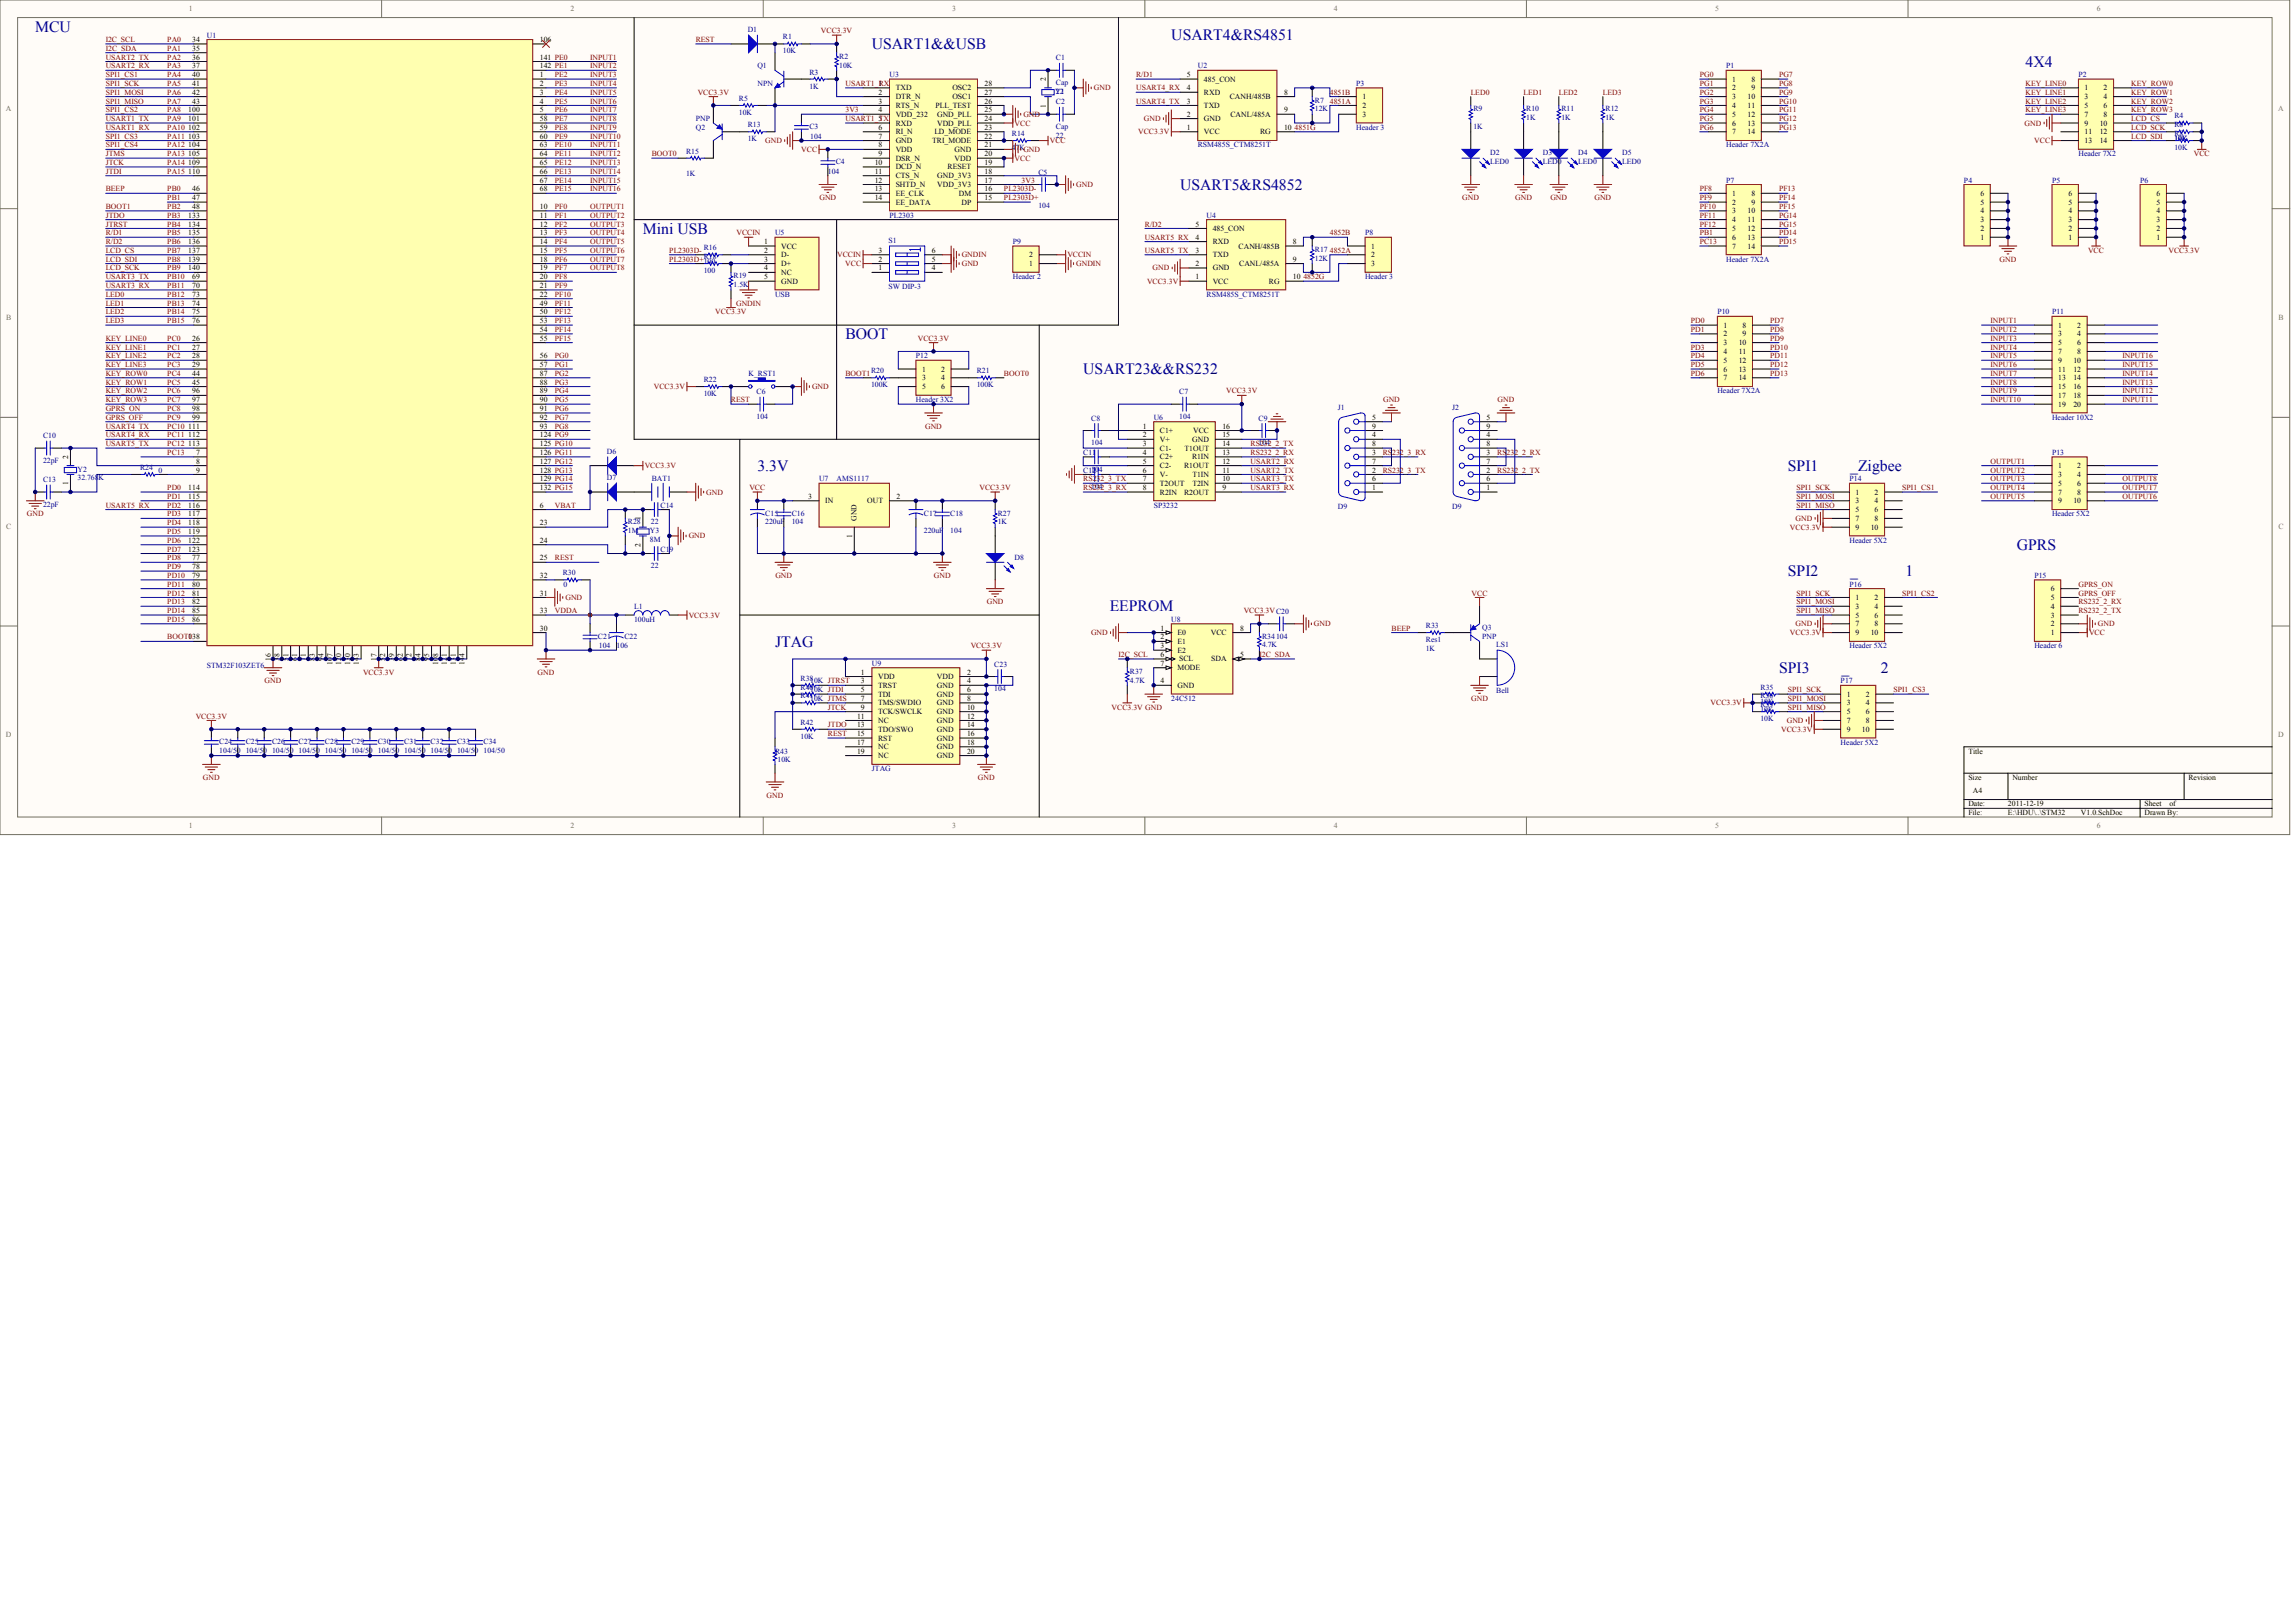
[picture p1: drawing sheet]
<svg xmlns="http://www.w3.org/2000/svg" width="840mm" height="594mm" viewBox="0 0 840 594" stroke-linecap="round" stroke-linejoin="round" font-family="sans-serif">
<defs><g id="words">
<g font-size="5.8" fill="#000080">
<text x="12.9" y="11.6">MCU</text>
<text x="319.3" y="18">USART1&amp;&amp;USB</text>
<text x="428.9" y="14.8">USART4&amp;RS4851</text>
<text x="741.7" y="24.4">4X4</text>
<text x="432.1" y="69.5">USART5&amp;RS4852</text>
<text x="235.4" y="85.5">Mini USB</text>
<text x="309.6" y="124.1">BOOT</text>
<text x="396.6" y="137">USART23&amp;&amp;RS232</text>
<text x="277.3" y="172.4">3.3V</text>
<text x="654.6" y="172.4">SPI1</text>
<text x="677.5" y="172.4">_Zigbee</text>
<text x="738.5" y="201.3">GPRS</text>
<text x="654.6" y="211">SPI2</text>
<text x="677.5" y="211">_</text>
<text x="697.7" y="211">1</text>
<text x="406.3" y="223.8">EEPROM</text>
<text x="283.8" y="236.7">JTAG</text>
<text x="651.4" y="246.3">SPI3</text>
<text x="674.2" y="246.3">_</text>
<text x="688.7" y="246.3">2</text>
</g>
<g font-size="2.8" fill="#716f64">
<text x="69.2" y="4.1">1</text>
<text x="208.9" y="4.1">2</text>
<text x="348.6" y="4.1">3</text>
<text x="488.4" y="4.1">4</text>
<text x="628.1" y="4.1">5</text>
<text x="767.8" y="4.1">6</text>
<text x="2.2" y="40.7">A</text>
<text x="834.2" y="40.7">A</text>
<text x="2.3" y="117.1">B</text>
<text x="834.3" y="117.1">B</text>
<text x="2.3" y="193.5">C</text>
<text x="834.3" y="193.5">C</text>
<text x="2.2" y="269.8">D</text>
<text x="834.2" y="269.8">D</text>
<text x="69.2" y="303.2">1</text>
<text x="208.9" y="303.2">2</text>
<text x="348.6" y="303.2">3</text>
<text x="488.4" y="303.2">4</text>
<text x="628.1" y="303.2">5</text>
<text x="767.8" y="303.2">6</text>
</g>
<g font-size="2.8" fill="#000080">
<text x="273.8" y="11.8">D1</text>
<text x="75.8" y="13.8">U1</text>
<text x="286.7" y="14.4">R1</text>
<text x="286.7" y="19.6">10K</text>
<text x="307.3" y="21.5">R2</text>
<text x="386.7" y="22.1">C1</text>
<text x="277.3" y="25">Q1</text>
<text x="296.4" y="27.3">R3</text>
<text x="307.3" y="24.7">10K</text>
<text x="325.7" y="28.3">U3</text>
<text x="438.6" y="25">U2</text>
<text x="632.1" y="25">P1</text>
<text x="761" y="28.3">P2</text>
<text x="277.3" y="31.5">NPN</text>
<text x="296.4" y="32.4">1K</text>
<text x="386.3" y="34.4">Y1</text>
<text x="386.7" y="34.4">22</text>
<text x="386.7" y="31.1">Cap</text>
<text x="496.6" y="31.5">P3</text>
<text x="270.6" y="36.9">R5</text>
<text x="386.7" y="38.2">C2</text>
<text x="481.5" y="40.8">12K</text>
<text x="481.5" y="37.6">R7</text>
<text x="539.5" y="40.8">R9</text>
<text x="558.9" y="40.8">R10</text>
<text x="571.8" y="40.8">R11</text>
<text x="587.9" y="40.8">R12</text>
<text x="254.8" y="47.5">Q2</text>
<text x="254.8" y="44.3">PNP</text>
<text x="270.6" y="42.1">10K</text>
<text x="273.8" y="46.6">R13</text>
<text x="296.4" y="47.2">C3</text>
<text x="386.7" y="47.2">Cap</text>
<text x="496.6" y="47.5">Header 3</text>
<text x="539.5" y="47.2">1K</text>
<text x="558.9" y="44">1K</text>
<text x="571.8" y="44">1K</text>
<text x="587.9" y="44">1K</text>
<text x="796.2" y="43.4">R4</text>
<text x="796.2" y="46.6">R6</text>
<text x="273.8" y="51.7">1K</text>
<text x="296.7" y="50.8">104</text>
<text x="370.5" y="49.8">R14</text>
<text x="386.7" y="50.4">22</text>
<text x="438.6" y="54">RSM485S_CTM8251T</text>
<text x="632.1" y="54">Header 7X2A</text>
<text x="796.2" y="51.7">10K</text>
<text x="796.2" y="49.8">R8</text>
<text x="251.2" y="56.2">R15</text>
<text x="370.5" y="54.9">47KGND</text>
<text x="545.6" y="56.9">D2</text>
<text x="565" y="56.9">D3</text>
<text x="577.9" y="56.9">D4</text>
<text x="594" y="56.9">D5</text>
<text x="761" y="57.2">Header 7X2</text>
<text x="796.2" y="54.9">10K</text>
<text x="251.2" y="64.6">1K</text>
<text x="303.1" y="63.6">104</text>
<text x="306" y="60.1">C4</text>
<text x="380.2" y="63.9">C5</text>
<text x="545.6" y="60.1">LED0</text>
<text x="565" y="60.1">LED0</text>
<text x="577.9" y="60.1">LED0</text>
<text x="594" y="60.1">LED0</text>
<text x="632.1" y="66.8">P7</text>
<text x="719.1" y="66.8">P4</text>
<text x="751.4" y="66.8">P5</text>
<text x="783.6" y="66.8">P6</text>
<text x="380.2" y="76.2">104</text>
<text x="325.7" y="79.7">PL2303</text>
<text x="441.8" y="79.7">U4</text>
<text x="283.8" y="86.1">U5</text>
<text x="325.4" y="89">S1</text>
<text x="370.8" y="89.4">P9</text>
<text x="499.8" y="86.1">P8</text>
<text x="257.7" y="91.6">R16</text>
<text x="257.7" y="94.8">R18</text>
<text x="481.5" y="95.5">12K</text>
<text x="481.5" y="92.3">R17</text>
<text x="632.1" y="95.8">Header 7X2A</text>
<text x="257.7" y="96.8">100</text>
<text x="257.7" y="100">100</text>
<text x="268.6" y="101.9">R19</text>
<text x="268.6" y="105.1">1.5K</text>
<text x="325.4" y="105.8">SW DIP-3</text>
<text x="370.8" y="102.2">Header 2</text>
<text x="499.8" y="102.2">Header 3</text>
<text x="283.8" y="108.7">USB</text>
<text x="441.8" y="108.7">RSM485S_CTM8251T</text>
<text x="628.8" y="115.1">P10</text>
<text x="751.4" y="115.1">P11</text>
<text x="335.4" y="131.2">P12</text>
<text x="274.1" y="137.6">K_RST1</text>
<text x="318.9" y="136.6">R20</text>
<text x="357.6" y="136.6">R21</text>
<text x="257.7" y="139.8">R22</text>
<text x="318.9" y="141.8">100K</text>
<text x="357.6" y="141.8">100K</text>
<text x="257.7" y="145">10K</text>
<text x="277" y="144.3">C6</text>
<text x="335.4" y="147.2">Header 3X2</text>
<text x="431.8" y="144.3">C7</text>
<text x="628.8" y="144">Header 7X2A</text>
<text x="277" y="153.4">104</text>
<text x="399.6" y="154">C8</text>
<text x="422.4" y="153.7">U6</text>
<text x="431.8" y="153.4">104</text>
<text x="460.8" y="154">C9</text>
<text x="489.8" y="150.1">J1</text>
<text x="531.8" y="150.1">J2</text>
<text x="751.4" y="153.7">Header 10X2</text>
<text x="15.8" y="160.4">C10</text>
<text x="222.2" y="166.2">D6</text>
<text x="396.6" y="166.5">C11</text>
<text x="399.6" y="163">104</text>
<text x="460.8" y="163">104</text>
<text x="751.4" y="166.5">P13</text>
<text x="15.8" y="169.4">22pF</text>
<text x="28.4" y="172.7">Y2</text>
<text x="51.3" y="172">R24</text>
<text x="58" y="173">0</text>
<text x="396.6" y="173">C12</text>
<text x="399.6" y="172.7">104</text>
<text x="15.8" y="176.5">C13</text>
<text x="28.4" y="175.9">32.768K</text>
<text x="222.2" y="175.9">D7</text>
<text x="238.6" y="176.2">BAT1</text>
<text x="299.9" y="176.2">U7</text>
<text x="306.4" y="176.2">AMS1117</text>
<text x="399.6" y="179.1">104</text>
<text x="677.2" y="176.2">P14</text>
<text x="15.8" y="185.5">22pF</text>
<text x="241.9" y="185.8">C14</text>
<text x="422.4" y="185.8">SP3232</text>
<text x="229.9" y="191.9">R28</text>
<text x="238.3" y="191.9">22</text>
<text x="280.2" y="191.9">220uF</text>
<text x="280.2" y="188.7">C15</text>
<text x="289.9" y="191.9">104</text>
<text x="289.9" y="188.7">C16</text>
<text x="338.3" y="188.7">C17</text>
<text x="348" y="188.7">C18</text>
<text x="365.4" y="191.9">1K</text>
<text x="365.4" y="188.7">R27</text>
<text x="489.8" y="186.2">D9</text>
<text x="531.8" y="186.2">D9</text>
<text x="751.4" y="189.1">Header 5X2</text>
<text x="229.9" y="195.2">1M</text>
<text x="238" y="195.2">Y3</text>
<text x="338.3" y="195.2">220uF</text>
<text x="348" y="195.2">104</text>
<text x="238" y="198.4">8M</text>
<text x="241.9" y="201.9">C19</text>
<text x="677.2" y="198.7">Header 5X2</text>
<text x="238.3" y="208">22</text>
<text x="371.5" y="204.8">D8</text>
<text x="206.1" y="210.6">R30</text>
<text x="206.4" y="214.8">0</text>
<text x="677.2" y="214.8">P16</text>
<text x="744.9" y="211.6">P15</text>
<text x="232.2" y="227.6">100uH</text>
<text x="232.2" y="222.8">L1</text>
<text x="428.9" y="227.6">U8</text>
<text x="219" y="233.8">C21</text>
<text x="228.6" y="233.8">C22</text>
<text x="462.1" y="233.8">R34104</text>
<text x="522.1" y="229.9">R33</text>
<text x="542.7" y="230.5">Q3</text>
<text x="542.7" y="233.8">PNP</text>
<text x="219.3" y="237.3">104</text>
<text x="225.7" y="237.3">106</text>
<text x="462.1" y="237">4.7K</text>
<text x="522.1" y="238.3">1K</text>
<text x="522.1" y="235">Res1</text>
<text x="547.9" y="237">LS1</text>
<text x="677.2" y="237.3">Header 5X2</text>
<text x="744.9" y="237.3">Header 6</text>
<text x="75.8" y="244.4">STM32F103ZET6</text>
<text x="319.3" y="243.7">U9</text>
<text x="364.1" y="244">C23</text>
<text x="293.1" y="249.2">R38</text>
<text x="296.7" y="250.2">10K JTRST</text>
<text x="413.7" y="249.8">4.7K</text>
<text x="413.7" y="246.6">R37</text>
<text x="674" y="250.2">P17</text>
<text x="293.1" y="252.4">R40</text>
<text x="293.1" y="255.6">R41</text>
<text x="296.7" y="253.4">10K JTDI</text>
<text x="296.7" y="256.6">10K JTMS</text>
<text x="364.1" y="253.1">104</text>
<text x="428.9" y="256.6">24C512</text>
<text x="547.9" y="253.7">Bell</text>
<text x="644.6" y="257.6">10K</text>
<text x="644.6" y="252.4">R35</text>
<text x="644.6" y="255.6">R36</text>
<text x="644.6" y="260.8">10K</text>
<text x="644.6" y="264">10K</text>
<text x="644.6" y="258.8">R39</text>
<text x="293.1" y="265.3">R42</text>
<text x="80.3" y="275.6">104/50</text>
<text x="80.3" y="272.3">C24</text>
<text x="90" y="275.6">104/50</text>
<text x="90" y="272.3">C25</text>
<text x="99.6" y="275.6">104/50</text>
<text x="99.6" y="272.3">C26</text>
<text x="109.3" y="275.6">104/50</text>
<text x="109.3" y="272.3">C27</text>
<text x="119" y="275.6">104/50</text>
<text x="119" y="272.3">C28</text>
<text x="128.7" y="275.6">104/50</text>
<text x="128.7" y="272.3">C29</text>
<text x="138.3" y="275.6">104/50</text>
<text x="138.3" y="272.3">C30</text>
<text x="148" y="275.6">104/50</text>
<text x="148" y="272.3">C31</text>
<text x="157.7" y="275.6">104/50</text>
<text x="157.7" y="272.3">C32</text>
<text x="167.4" y="275.6">104/50</text>
<text x="167.4" y="272.3">C33</text>
<text x="177" y="275.6">104/50</text>
<text x="177" y="272.3">C34</text>
<text x="283.8" y="275.9">R43</text>
<text x="293.1" y="270.4">10K</text>
<text x="674" y="272.7">Header 5X2</text>
<text x="284.7" y="278.8">10K</text>
<text x="319.3" y="282.3">JTAG</text>
</g>
<g font-size="2.8" fill="#800000">
<text x="38.7" y="15.4">I2C_SCL</text>
<text x="61.3" y="15.4">PA0</text>
<text x="254.8" y="15.4">REST</text>
<text x="300.6" y="12.2">VCC3.3V</text>
<text x="38.7" y="21.8">USART2_TX</text>
<text x="38.7" y="18.6">I2C_SDA</text>
<text x="61.3" y="18.6">PA1</text>
<text x="61.3" y="21.8">PA2</text>
<text x="216.1" y="21.8">INPUT1</text>
<text x="38.7" y="25">USART2_RX</text>
<text x="38.7" y="28.3">SPI1_CS1</text>
<text x="61.3" y="25">PA3</text>
<text x="61.3" y="28.3">PA4</text>
<text x="203.2" y="28.3">PE2</text>
<text x="216.1" y="25">INPUT2</text>
<text x="216.1" y="28.3">INPUT3</text>
<text x="416" y="28.3">R/D1</text>
<text x="622.4" y="28.3">PG0</text>
<text x="651.4" y="28.3">PG7</text>
<text x="38.7" y="31.5">SPI1_SCK</text>
<text x="38.7" y="34.7">SPI1_MOSI</text>
<text x="61.3" y="31.5">PA5</text>
<text x="61.3" y="34.7">PA6</text>
<text x="203.2" y="31.5">PE3</text>
<text x="203.2" y="34.7">PE4</text>
<text x="216.1" y="31.5">INPUT4</text>
<text x="216.1" y="34.7">INPUT5</text>
<text x="255.5" y="34.7">VCC3.3V</text>
<text x="309.6" y="31.5">USART1_RX</text>
<text x="400.5" y="33.1">GND</text>
<text x="416" y="33.1">USART4_RX</text>
<text x="486.9" y="34.7">4851B</text>
<text x="538.5" y="34.7">LED0</text>
<text x="557.9" y="34.7">LED1</text>
<text x="570.8" y="34.7">LED2</text>
<text x="586.9" y="34.7">LED3</text>
<text x="622.4" y="31.5">PG1</text>
<text x="622.4" y="34.7">PG2</text>
<text x="651.4" y="31.5">PG8</text>
<text x="651.4" y="34.7">PG9</text>
<text x="741.7" y="31.5">KEY_LINE0</text>
<text x="741.7" y="34.7">KEY_LINE1</text>
<text x="780.4" y="31.5">KEY_ROW0</text>
<text x="780.4" y="34.7">KEY_ROW1</text>
<text x="38.7" y="37.9">SPI1_MISO</text>
<text x="38.7" y="41.1">SPI1_CS2</text>
<text x="61.3" y="37.9">PA7</text>
<text x="61.3" y="41.1">PA8</text>
<text x="203.2" y="37.9">PE5</text>
<text x="203.2" y="41.1">PE6</text>
<text x="216.1" y="37.9">INPUT6</text>
<text x="216.1" y="41.1">INPUT7</text>
<text x="309.6" y="41.1">3V3</text>
<text x="416" y="37.9">USART4_TX</text>
<text x="486.9" y="37.9">4851A</text>
<text x="622.4" y="37.9">PG3</text>
<text x="622.4" y="41.1">PG4</text>
<text x="651.4" y="37.9">PG10</text>
<text x="651.4" y="41.1">PG11</text>
<text x="741.7" y="37.9">KEY_LINE2</text>
<text x="741.7" y="41.1">KEY_LINE3</text>
<text x="780.4" y="37.9">KEY_ROW2</text>
<text x="780.4" y="41.1">KEY_ROW3</text>
<text x="38.7" y="44.3">USART1_TX</text>
<text x="38.7" y="47.5">USART1_RX</text>
<text x="61.3" y="44.3">PA9</text>
<text x="61.3" y="47.5">PA10</text>
<text x="203.2" y="44.3">PE7</text>
<text x="203.2" y="47.5">PE8</text>
<text x="216.1" y="44.3">INPUT8</text>
<text x="216.1" y="47.5">INPUT9</text>
<text x="309.6" y="44.3">USART1_TX</text>
<text x="371.5" y="45.9">VCC</text>
<text x="374.7" y="42.7">GND</text>
<text x="418.8" y="44.3">GND</text>
<text x="474" y="47.5">4851G</text>
<text x="622.4" y="44.3">PG5</text>
<text x="622.4" y="47.5">PG6</text>
<text x="651.4" y="44.3">PG12</text>
<text x="651.4" y="47.5">PG13</text>
<text x="741.3" y="45.9">GND</text>
<text x="780.4" y="44.3">LCD_CS</text>
<text x="780.4" y="47.5">LCD_SCK</text>
<text x="38.7" y="50.8">SPI1_CS3</text>
<text x="38.7" y="54">SPI1_CS4</text>
<text x="61.3" y="50.8">PA11</text>
<text x="61.3" y="54">PA12</text>
<text x="203.2" y="50.8">PE9</text>
<text x="203.2" y="54">PE10</text>
<text x="216.1" y="50.8">INPUT10</text>
<text x="216.1" y="54">INPUT11</text>
<text x="280.2" y="52.4">GND</text>
<text x="384.4" y="52.4">VCC</text>
<text x="416.8" y="49.2">VCC3.3V</text>
<text x="744.9" y="52.4">VCC</text>
<text x="780.4" y="50.8">LCD_SDI</text>
<text x="38.7" y="57.2">JTMS</text>
<text x="61.3" y="57.2">PA13</text>
<text x="203.2" y="57.2">PE11</text>
<text x="216.1" y="57.2">INPUT12</text>
<text x="238.6" y="57.2">BOOT0</text>
<text x="293.4" y="55.6">VCC</text>
<text x="371.5" y="58.8">VCC</text>
<text x="803.3" y="57.2">VCC</text>
<text x="38.7" y="63.6">JTDI</text>
<text x="38.7" y="60.4">JTCK</text>
<text x="61.3" y="60.4">PA14</text>
<text x="61.3" y="63.6">PA15</text>
<text x="203.2" y="60.4">PE12</text>
<text x="203.2" y="63.6">PE13</text>
<text x="216.1" y="60.4">INPUT13</text>
<text x="216.1" y="63.6">INPUT14</text>
<text x="38.7" y="70.1">BEEP</text>
<text x="61.3" y="70.1">PB0</text>
<text x="203.2" y="66.8">PE14</text>
<text x="203.2" y="70.1">PE15</text>
<text x="216.1" y="66.8">INPUT15</text>
<text x="216.1" y="70.1">INPUT16</text>
<text x="367.6" y="70.1">PL2303D-</text>
<text x="374.1" y="66.8">3V3</text>
<text x="394.1" y="68.5">GND</text>
<text x="622.4" y="70.1">PF8</text>
<text x="651.4" y="70.1">PF13</text>
<text x="38.7" y="76.5">BOOT1</text>
<text x="61.3" y="73.3">PB1</text>
<text x="61.3" y="76.5">PB2</text>
<text x="203.2" y="76.5">PF0</text>
<text x="216.1" y="76.5">OUTPUT1</text>
<text x="300" y="73.3">GND</text>
<text x="367.6" y="73.3">PL2303D+</text>
<text x="535.4" y="73.3">GND</text>
<text x="554.8" y="73.3">GND</text>
<text x="567.7" y="73.3">GND</text>
<text x="583.8" y="73.3">GND</text>
<text x="622.4" y="73.3">PF9</text>
<text x="622.4" y="76.5">PF10</text>
<text x="651.4" y="73.3">PF14</text>
<text x="651.4" y="76.5">PF15</text>
<text x="38.7" y="82.9">JTRST</text>
<text x="38.7" y="79.7">JTDO</text>
<text x="61.3" y="79.7">PB3</text>
<text x="61.3" y="82.9">PB4</text>
<text x="203.2" y="79.7">PF1</text>
<text x="203.2" y="82.9">PF2</text>
<text x="216.1" y="79.7">OUTPUT2</text>
<text x="216.1" y="82.9">OUTPUT3</text>
<text x="419.2" y="82.9">R/D2</text>
<text x="622.4" y="79.7">PF11</text>
<text x="622.4" y="82.9">PF12</text>
<text x="651.4" y="79.7">PG14</text>
<text x="651.4" y="82.9">PG15</text>
<text x="38.7" y="86.1">R/D1</text>
<text x="38.7" y="89.4">R/D2</text>
<text x="61.3" y="86.1">PB5</text>
<text x="61.3" y="89.4">PB6</text>
<text x="203.2" y="86.1">PF3</text>
<text x="203.2" y="89.4">PF4</text>
<text x="216.1" y="86.1">OUTPUT4</text>
<text x="216.1" y="89.4">OUTPUT5</text>
<text x="269.7" y="86.1">VCCIN</text>
<text x="419.2" y="87.7">USART5_RX</text>
<text x="486.9" y="86.1">4852B</text>
<text x="622.4" y="86.1">PB1</text>
<text x="622.4" y="89.4">PC13</text>
<text x="651.4" y="86.1">PD14</text>
<text x="651.4" y="89.4">PD15</text>
<text x="38.7" y="92.6">LCD_CS</text>
<text x="38.7" y="95.8">LCD_SDI</text>
<text x="61.3" y="92.6">PB7</text>
<text x="61.3" y="95.8">PB8</text>
<text x="203.2" y="92.6">PF5</text>
<text x="203.2" y="95.8">PF6</text>
<text x="216.1" y="92.6">OUTPUT6</text>
<text x="216.1" y="95.8">OUTPUT7</text>
<text x="245.1" y="92.6">PL2303D-</text>
<text x="245.1" y="95.8">PL2303D+</text>
<text x="306.5" y="94.2">VCCIN</text>
<text x="352.1" y="94.2">GNDIN</text>
<text x="390.8" y="94.2">VCCIN</text>
<text x="419.2" y="92.6">USART5_TX</text>
<text x="486.9" y="92.6">4852A</text>
<text x="732.2" y="95.8">GND</text>
<text x="764.6" y="92.6">VCC</text>
<text x="794" y="92.6">VCC3.3V</text>
<text x="38.7" y="99">LCD_SCK</text>
<text x="61.3" y="99">PB9</text>
<text x="203.2" y="99">PF7</text>
<text x="216.1" y="99">OUTPUT8</text>
<text x="309.5" y="97.4">VCC</text>
<text x="352.1" y="97.4">GND</text>
<text x="394.1" y="97.4">GNDIN</text>
<text x="422.1" y="99">GND</text>
<text x="38.7" y="102.2">USART3_TX</text>
<text x="38.7" y="105.4">USART3_RX</text>
<text x="61.3" y="102.2">PB10</text>
<text x="61.3" y="105.4">PB11</text>
<text x="203.2" y="102.2">PF8</text>
<text x="203.2" y="105.4">PF9</text>
<text x="420" y="103.8">VCC3.3V</text>
<text x="477.3" y="102.2">4852G</text>
<text x="38.7" y="108.7">LED0</text>
<text x="38.7" y="111.9">LED1</text>
<text x="61.3" y="108.7">PB12</text>
<text x="61.3" y="111.9">PB13</text>
<text x="203.2" y="108.7">PF10</text>
<text x="203.2" y="111.9">PF11</text>
<text x="269.5" y="111.9">GNDIN</text>
<text x="38.7" y="115.1">LED2</text>
<text x="38.7" y="118.3">LED3</text>
<text x="61.3" y="115.1">PB14</text>
<text x="61.3" y="118.3">PB15</text>
<text x="203.2" y="115.1">PF12</text>
<text x="203.2" y="118.3">PF13</text>
<text x="261.9" y="115.1">VCC3.3V</text>
<text x="619.2" y="118.3">PD0</text>
<text x="648.2" y="118.3">PD7</text>
<text x="728.8" y="118.3">INPUT1</text>
<text x="38.7" y="124.7">KEY_LINE0</text>
<text x="61.3" y="124.7">PC0</text>
<text x="203.2" y="121.5">PF14</text>
<text x="203.2" y="124.7">PF15</text>
<text x="336.1" y="124.7">VCC3.3V</text>
<text x="619.2" y="121.5">PD1</text>
<text x="648.2" y="121.5">PD8</text>
<text x="648.2" y="124.7">PD9</text>
<text x="728.8" y="121.5">INPUT2</text>
<text x="728.8" y="124.7">INPUT3</text>
<text x="38.7" y="127.9">KEY_LINE1</text>
<text x="38.7" y="131.2">KEY_LINE2</text>
<text x="61.3" y="127.9">PC1</text>
<text x="61.3" y="131.2">PC2</text>
<text x="203.2" y="131.2">PG0</text>
<text x="619.2" y="127.9">PD3</text>
<text x="619.2" y="131.2">PD4</text>
<text x="648.2" y="127.9">PD10</text>
<text x="648.2" y="131.2">PD11</text>
<text x="728.8" y="127.9">INPUT4</text>
<text x="728.8" y="131.2">INPUT5</text>
<text x="777.2" y="131.2">INPUT16</text>
<text x="38.7" y="134.4">KEY_LINE3</text>
<text x="38.7" y="137.6">KEY_ROW0</text>
<text x="61.3" y="134.4">PC3</text>
<text x="61.3" y="137.6">PC4</text>
<text x="203.2" y="134.4">PG1</text>
<text x="203.2" y="137.6">PG2</text>
<text x="309.6" y="137.6">BOOT1</text>
<text x="367.6" y="137.6">BOOT0</text>
<text x="619.2" y="134.4">PD5</text>
<text x="619.2" y="137.6">PD6</text>
<text x="648.2" y="134.4">PD12</text>
<text x="648.2" y="137.6">PD13</text>
<text x="728.8" y="134.4">INPUT6</text>
<text x="728.8" y="137.6">INPUT7</text>
<text x="777.2" y="137.6">INPUT14</text>
<text x="777.2" y="134.4">INPUT15</text>
<text x="38.7" y="140.8">KEY_ROW1</text>
<text x="61.3" y="140.8">PC5</text>
<text x="203.2" y="140.8">PG3</text>
<text x="239.4" y="142.4">VCC3.3V</text>
<text x="297.3" y="142.4">GND</text>
<text x="728.8" y="140.8">INPUT8</text>
<text x="777.2" y="140.8">INPUT13</text>
<text x="38.7" y="144">KEY_ROW2</text>
<text x="38.7" y="147.2">KEY_ROW3</text>
<text x="61.3" y="144">PC6</text>
<text x="61.3" y="147.2">PC7</text>
<text x="203.2" y="144">PG4</text>
<text x="203.2" y="147.2">PG5</text>
<text x="267.7" y="147.2">REST</text>
<text x="449" y="144">VCC3.3V</text>
<text x="506.4" y="147.2">GND</text>
<text x="548.3" y="147.2">GND</text>
<text x="728.8" y="144">INPUT9</text>
<text x="728.8" y="147.2">INPUT10</text>
<text x="777.2" y="147.2">INPUT11</text>
<text x="777.2" y="144">INPUT12</text>
<text x="38.7" y="150.5">GPRS_ON</text>
<text x="38.7" y="153.7">GPRS_OFF</text>
<text x="61.3" y="150.5">PC8</text>
<text x="61.3" y="153.7">PC9</text>
<text x="203.2" y="150.5">PG6</text>
<text x="203.2" y="153.7">PG7</text>
<text x="38.7" y="160.1">USART4_RX</text>
<text x="38.7" y="156.9">USART4_TX</text>
<text x="61.3" y="156.9">PC10</text>
<text x="61.3" y="160.1">PC11</text>
<text x="203.2" y="156.9">PG8</text>
<text x="338.7" y="156.9">GND</text>
<text x="38.7" y="163.3">USART5_TX</text>
<text x="61.3" y="166.5">PC13</text>
<text x="61.3" y="163.3">PC12</text>
<text x="457.9" y="163.3">RS232_2_TX</text>
<text x="457.9" y="166.5">RS232_2_RX</text>
<text x="506.3" y="166.5">RS232_3_RX</text>
<text x="548.2" y="166.5">RS232_2_RX</text>
<text x="236.1" y="171.4">VCC3.3V</text>
<text x="457.9" y="169.8">USART2_RX</text>
<text x="457.9" y="173">USART2_TX</text>
<text x="506.3" y="173">RS232_3_TX</text>
<text x="548.2" y="173">RS232_2_TX</text>
<text x="728.8" y="169.8">OUTPUT1</text>
<text x="728.8" y="173">OUTPUT2</text>
<text x="61.3" y="179.4">PD0</text>
<text x="274.4" y="179.4">VCC</text>
<text x="358.7" y="179.4">VCC3.3V</text>
<text x="396.6" y="179.4">RS232_3_RX</text>
<text x="396.6" y="176.2">RS232_3_TX</text>
<text x="457.9" y="179.4">USART3_RX</text>
<text x="457.9" y="176.2">USART3_TX</text>
<text x="657.9" y="179.4">SPI1_SCK</text>
<text x="696.6" y="179.4">SPI1_CS1</text>
<text x="728.8" y="176.2">OUTPUT3</text>
<text x="728.8" y="179.4">OUTPUT4</text>
<text x="777.2" y="179.4">OUTPUT7</text>
<text x="777.2" y="176.2">OUTPUT8</text>
<text x="38.7" y="185.8">USART5_RX</text>
<text x="61.3" y="182.6">PD1</text>
<text x="61.3" y="185.8">PD2</text>
<text x="203.2" y="185.8">VBAT</text>
<text x="258.6" y="181">GND</text>
<text x="657.9" y="185.8">SPI1_MISO</text>
<text x="657.9" y="182.6">SPI1_MOSI</text>
<text x="728.8" y="182.6">OUTPUT5</text>
<text x="777.2" y="182.6">OUTPUT6</text>
<text x="9.8" y="189.1">GND</text>
<text x="61.3" y="189.1">PD3</text>
<text x="657.5" y="190.7">GND</text>
<text x="61.3" y="192.3">PD4</text>
<text x="61.3" y="195.5">PD5</text>
<text x="252.2" y="197.1">GND</text>
<text x="655.4" y="193.9">VCC3.3V</text>
<text x="61.3" y="198.7">PD6</text>
<text x="61.3" y="201.9">PD7</text>
<text x="61.3" y="205.1">PD8</text>
<text x="61.3" y="208.3">PD9</text>
<text x="203.2" y="205.1">REST</text>
<text x="61.3" y="211.6">PD10</text>
<text x="61.3" y="214.8">PD11</text>
<text x="283.9" y="211.6">GND</text>
<text x="342" y="211.6">GND</text>
<text x="761" y="214.8">GPRS_ON</text>
<text x="61.3" y="218">PD12</text>
<text x="61.3" y="221.2">PD13</text>
<text x="207" y="219.6">GND</text>
<text x="361.3" y="221.2">GND</text>
<text x="538.8" y="218">VCC</text>
<text x="657.9" y="218">SPI1_SCK</text>
<text x="657.9" y="221.2">SPI1_MOSI</text>
<text x="696.6" y="218">SPI1_CS2</text>
<text x="761" y="221.2">RS232_2_RX</text>
<text x="761" y="218">GPRS_OFF</text>
<text x="61.3" y="224.4">PD14</text>
<text x="61.3" y="227.6">PD15</text>
<text x="203.2" y="224.4">VDDA</text>
<text x="252.2" y="226">VCC3.3V</text>
<text x="455.4" y="224.4">VCC3.3VC20</text>
<text x="657.9" y="224.4">SPI1_MISO</text>
<text x="761" y="224.4">RS232_2_TX</text>
<text x="399.5" y="232.5">GND</text>
<text x="481.1" y="229.3">GND</text>
<text x="509.5" y="230.9">BEEP</text>
<text x="655.4" y="232.5">VCC3.3V</text>
<text x="657.5" y="229.3">GND</text>
<text x="764.9" y="232.5">VCC</text>
<text x="768.1" y="229.3">GND</text>
<text x="61.3" y="234.1">BOOT0</text>
<text x="355.4" y="237.3">VCC3.3V</text>
<text x="409.5" y="240.5">I2C_SCL</text>
<text x="461.1" y="240.5">I2C_SDA</text>
<text x="96.9" y="250.2">GND</text>
<text x="132.9" y="246.9">VCC3.3V</text>
<text x="196.8" y="246.9">GND</text>
<text x="538.7" y="256.6">GND</text>
<text x="654.6" y="253.4">SPI1_SCK</text>
<text x="654.6" y="256.6">SPI1_MOSI</text>
<text x="693.3" y="253.4">SPI1_CS3</text>
<text x="71.7" y="263">VCC3.3V</text>
<text x="303.1" y="259.8">JTCK</text>
<text x="407" y="259.8">VCC3.3V GND</text>
<text x="626.4" y="258.2">VCC3.3V</text>
<text x="654.6" y="259.8">SPI1_MISO</text>
<text x="303.1" y="266.2">JTDO</text>
<text x="303.1" y="269.5">REST</text>
<text x="652.2" y="267.8">VCC3.3V</text>
<text x="654.2" y="264.6">GND</text>
<text x="74.3" y="285.5">GND</text>
<text x="358.1" y="285.5">GND</text>
<text x="280.7" y="292">GND</text>
</g>
<g font-size="2.8">
<text x="70.4" y="15.4">34</text>
<text x="197.7" y="15.4">106</text>
<text x="70.4" y="18.6">35</text>
<text x="70.4" y="21.8">36</text>
<text x="197.7" y="21.8">141 PE0</text>
<text x="70.4" y="25">37</text>
<text x="70.4" y="28.3">40</text>
<text x="197.7" y="28.3">1</text>
<text x="197.7" y="25">142 PE1</text>
<text x="382.9" y="29.6" transform="rotate(-90 382.9 29.6)">2</text>
<text x="434.6" y="28.3">5</text>
<text x="440.8" y="29.9">485_CON</text>
<text x="634.3" y="29.9">1</text>
<text x="641.3" y="29.9">8</text>
<text x="70.4" y="31.5">41</text>
<text x="70.4" y="34.7">42</text>
<text x="197.7" y="31.5">2</text>
<text x="197.7" y="34.7">3</text>
<text x="321.7" y="31.5">1</text>
<text x="321.7" y="34.7">2</text>
<text x="328" y="33.1">TXD</text>
<text x="348.7" y="33.1">OSC2</text>
<text x="360.5" y="34.7">27</text>
<text x="360.5" y="31.5">28</text>
<text x="434.6" y="33.1">4</text>
<text x="440.8" y="34.7">RXD</text>
<text x="470.2" y="34.7">8</text>
<text x="634.3" y="33.1">2</text>
<text x="641.3" y="33.1">9</text>
<text x="763.3" y="33.1">1</text>
<text x="770.3" y="33.1">2</text>
<text x="68.9" y="41.1">100</text>
<text x="70.4" y="37.9">43</text>
<text x="197.7" y="37.9">4</text>
<text x="197.7" y="41.1">5</text>
<text x="321.7" y="37.9">3</text>
<text x="321.7" y="41.1">4</text>
<text x="328" y="36.3">DTR_N</text>
<text x="328" y="39.5">RTS_N</text>
<text x="342.5" y="39.5">PLL_TEST</text>
<text x="348.7" y="36.3">OSC1</text>
<text x="360.5" y="41.1">25</text>
<text x="360.5" y="37.9">26</text>
<text x="382.9" y="39.4" transform="rotate(-90 382.9 39.4)">1</text>
<text x="434.6" y="37.9">3</text>
<text x="440.8" y="39.5">TXD</text>
<text x="450.3" y="36.3">CANH/485B</text>
<text x="470.2" y="41.1">9</text>
<text x="498.9" y="36.3">1</text>
<text x="498.9" y="39.5">2</text>
<text x="634.3" y="36.3">3</text>
<text x="634.3" y="39.5">4</text>
<text x="639.9" y="36.3">10</text>
<text x="639.9" y="39.5">11</text>
<text x="763.3" y="36.3">3</text>
<text x="763.3" y="39.5">5</text>
<text x="770.3" y="36.3">4</text>
<text x="770.3" y="39.5">6</text>
<text x="68.9" y="44.3">101</text>
<text x="68.9" y="47.5">102</text>
<text x="197.7" y="44.3">58</text>
<text x="197.7" y="47.5">59</text>
<text x="321.7" y="44.3">5</text>
<text x="321.7" y="47.5">6</text>
<text x="328" y="42.7">VDD_232</text>
<text x="328" y="45.9">RXD</text>
<text x="343.1" y="45.9">VDD_PLL</text>
<text x="343.1" y="42.7">GND_PLL</text>
<text x="360.5" y="47.5">23</text>
<text x="360.5" y="44.3">24</text>
<text x="434.6" y="47.5">1</text>
<text x="434.6" y="42.7">2</text>
<text x="440.8" y="44.3">GND</text>
<text x="450.5" y="42.7">CANL/485A</text>
<text x="470.2" y="47.5">10</text>
<text x="498.9" y="42.7">3</text>
<text x="634.3" y="42.7">5</text>
<text x="634.3" y="45.9">6</text>
<text x="639.9" y="42.7">12</text>
<text x="639.9" y="45.9">13</text>
<text x="763.3" y="42.7">7</text>
<text x="763.3" y="45.9">9</text>
<text x="768.9" y="45.9">10</text>
<text x="770.3" y="42.7">8</text>
<text x="68.9" y="50.8">103</text>
<text x="68.9" y="54">104</text>
<text x="197.7" y="50.8">60</text>
<text x="197.7" y="54">63</text>
<text x="321.7" y="50.8">7</text>
<text x="321.7" y="54">8</text>
<text x="328" y="49.2">RI_N</text>
<text x="328" y="52.4">GND</text>
<text x="341.3" y="52.4">TRI_MODE</text>
<text x="342.1" y="49.2">LD_MODE</text>
<text x="360.5" y="54">21</text>
<text x="360.5" y="50.8">22</text>
<text x="440.8" y="49.2">VCC</text>
<text x="461.4" y="49.2">RG</text>
<text x="634.3" y="49.2">7</text>
<text x="639.9" y="49.2">14</text>
<text x="763.3" y="49.2">11</text>
<text x="763.3" y="52.4">13</text>
<text x="768.9" y="49.2">12</text>
<text x="768.9" y="52.4">14</text>
<text x="68.9" y="57.2">105</text>
<text x="197.7" y="57.2">64</text>
<text x="321.7" y="57.2">9</text>
<text x="328" y="55.6">VDD</text>
<text x="328" y="58.8">DSR_N</text>
<text x="349.5" y="58.8">VDD</text>
<text x="349.5" y="55.6">GND</text>
<text x="360.5" y="57.2">20</text>
<text x="68.9" y="60.4">109</text>
<text x="68.9" y="63.6">110</text>
<text x="197.7" y="60.4">65</text>
<text x="197.7" y="63.6">66</text>
<text x="320.3" y="60.4">10</text>
<text x="320.3" y="63.6">11</text>
<text x="328" y="62">DCD_N</text>
<text x="328" y="65.2">CTS_N</text>
<text x="343.2" y="65.2">GND_3V3</text>
<text x="347" y="62">RESET</text>
<text x="360.5" y="63.6">18</text>
<text x="360.5" y="60.4">19</text>
<text x="70.4" y="70.1">46</text>
<text x="197.7" y="66.8">67</text>
<text x="197.7" y="70.1">68</text>
<text x="320.3" y="66.8">12</text>
<text x="320.3" y="70.1">13</text>
<text x="328" y="68.5">SHTD_N</text>
<text x="328" y="71.7">EE_CLK</text>
<text x="343.2" y="68.5">VDD_3V3</text>
<text x="351.1" y="71.7">DM</text>
<text x="360.5" y="70.1">16</text>
<text x="360.5" y="66.8">17</text>
<text x="634.3" y="71.7">1</text>
<text x="641.3" y="71.7">8</text>
<text x="725.1" y="71.7">6</text>
<text x="757.4" y="71.7">6</text>
<text x="789.6" y="71.7">6</text>
<text x="70.4" y="73.3">47</text>
<text x="70.4" y="76.5">48</text>
<text x="197.7" y="76.5">10</text>
<text x="320.3" y="73.3">14</text>
<text x="328" y="74.9">EE_DATA</text>
<text x="352" y="74.9">DP</text>
<text x="360.5" y="73.3">15</text>
<text x="634.3" y="74.9">2</text>
<text x="641.3" y="74.9">9</text>
<text x="725.1" y="74.9">5</text>
<text x="757.4" y="74.9">5</text>
<text x="789.6" y="74.9">5</text>
<text x="68.9" y="79.7">133</text>
<text x="68.9" y="82.9">134</text>
<text x="197.7" y="79.7">11</text>
<text x="197.7" y="82.9">12</text>
<text x="437.8" y="82.9">5</text>
<text x="634.3" y="78.1">3</text>
<text x="634.3" y="81.3">4</text>
<text x="639.9" y="78.1">10</text>
<text x="639.9" y="81.3">11</text>
<text x="725.1" y="81.3">3</text>
<text x="725.1" y="78.1">4</text>
<text x="757.4" y="81.3">3</text>
<text x="757.4" y="78.1">4</text>
<text x="789.6" y="81.3">3</text>
<text x="789.6" y="78.1">4</text>
<text x="68.9" y="86.1">135</text>
<text x="68.9" y="89.4">136</text>
<text x="197.7" y="86.1">13</text>
<text x="197.7" y="89.4">14</text>
<text x="279.8" y="89.4">1</text>
<text x="437.8" y="87.7">4</text>
<text x="444.1" y="89.4">RXD</text>
<text x="444.1" y="84.5">485_CON</text>
<text x="473.4" y="89.4">8</text>
<text x="634.3" y="84.5">5</text>
<text x="634.3" y="87.7">6</text>
<text x="639.9" y="84.5">12</text>
<text x="639.9" y="87.7">13</text>
<text x="725.1" y="87.7">1</text>
<text x="725.1" y="84.5">2</text>
<text x="757.4" y="87.7">1</text>
<text x="757.4" y="84.5">2</text>
<text x="789.6" y="87.7">1</text>
<text x="789.6" y="84.5">2</text>
<text x="68.9" y="92.6">137</text>
<text x="68.9" y="95.8">139</text>
<text x="197.7" y="92.6">15</text>
<text x="197.7" y="95.8">18</text>
<text x="279.8" y="92.6">2</text>
<text x="279.8" y="95.8">3</text>
<text x="286" y="91">VCC</text>
<text x="286" y="94.2">D-</text>
<text x="321.7" y="92.6">3</text>
<text x="321.7" y="95.8">2</text>
<text x="341.2" y="92.6">6</text>
<text x="341.2" y="95.8">5</text>
<text x="376.8" y="94.2">2</text>
<text x="437.8" y="92.6">3</text>
<text x="444.1" y="94.2">TXD</text>
<text x="453.5" y="91">CANH/485B</text>
<text x="473.4" y="95.8">9</text>
<text x="502.1" y="91">1</text>
<text x="502.1" y="94.2">2</text>
<text x="634.3" y="91">7</text>
<text x="639.9" y="91">14</text>
<text x="68.9" y="99">140</text>
<text x="197.7" y="99">19</text>
<text x="279.8" y="99">4</text>
<text x="286" y="97.4">D+</text>
<text x="286" y="100.6">NC</text>
<text x="321.7" y="99">1</text>
<text x="341.2" y="99">4</text>
<text x="376.8" y="97.4">1</text>
<text x="437.8" y="97.4">2</text>
<text x="444.1" y="99">GND</text>
<text x="453.8" y="97.4">CANL/485A</text>
<text x="502.1" y="97.4">3</text>
<text x="70.4" y="102.2">69</text>
<text x="70.4" y="105.4">70</text>
<text x="197.7" y="102.2">20</text>
<text x="197.7" y="105.4">21</text>
<text x="279.8" y="102.2">5</text>
<text x="286" y="103.8">GND</text>
<text x="437.8" y="102.2">1</text>
<text x="444.1" y="103.8">VCC</text>
<text x="464.6" y="103.8">RG</text>
<text x="473.4" y="102.2">10</text>
<text x="70.4" y="108.7">73</text>
<text x="70.4" y="111.9">74</text>
<text x="197.7" y="108.7">22</text>
<text x="197.7" y="111.9">49</text>
<text x="70.4" y="115.1">75</text>
<text x="70.4" y="118.3">76</text>
<text x="197.7" y="115.1">50</text>
<text x="197.7" y="118.3">53</text>
<text x="631.1" y="119.9">1</text>
<text x="638.1" y="119.9">8</text>
<text x="753.6" y="119.9">1</text>
<text x="760.6" y="119.9">2</text>
<text x="70.4" y="124.7">26</text>
<text x="197.7" y="121.5">54</text>
<text x="197.7" y="124.7">55</text>
<text x="631.1" y="123.1">2</text>
<text x="638.1" y="123.1">9</text>
<text x="753.6" y="123.1">3</text>
<text x="760.6" y="123.1">4</text>
<text x="70.4" y="127.9">27</text>
<text x="70.4" y="131.2">28</text>
<text x="197.7" y="131.2">56</text>
<text x="631.1" y="126.3">3</text>
<text x="631.1" y="129.6">4</text>
<text x="636.6" y="126.3">10</text>
<text x="636.6" y="129.6">11</text>
<text x="753.6" y="126.3">5</text>
<text x="753.6" y="129.6">7</text>
<text x="760.6" y="126.3">6</text>
<text x="760.6" y="129.6">8</text>
<text x="70.4" y="134.4">29</text>
<text x="70.4" y="137.6">44</text>
<text x="197.7" y="134.4">57</text>
<text x="197.7" y="137.6">87</text>
<text x="337.6" y="136">1</text>
<text x="344.6" y="136">2</text>
<text x="631.1" y="132.8">5</text>
<text x="631.1" y="136">6</text>
<text x="636.6" y="132.8">12</text>
<text x="636.6" y="136">13</text>
<text x="753.6" y="132.8">9</text>
<text x="753.6" y="136">11</text>
<text x="759.2" y="132.8">10</text>
<text x="759.2" y="136">12</text>
<text x="70.4" y="140.8">45</text>
<text x="197.7" y="140.8">88</text>
<text x="337.6" y="139.2">3</text>
<text x="337.6" y="142.4">5</text>
<text x="344.6" y="139.2">4</text>
<text x="344.6" y="142.4">6</text>
<text x="631.1" y="139.2">7</text>
<text x="636.6" y="139.2">14</text>
<text x="753.6" y="139.2">13</text>
<text x="753.6" y="142.4">15</text>
<text x="759.2" y="139.2">14</text>
<text x="759.2" y="142.4">16</text>
<text x="70.4" y="144">96</text>
<text x="70.4" y="147.2">97</text>
<text x="197.7" y="144">89</text>
<text x="197.7" y="147.2">90</text>
<text x="753.6" y="145.6">17</text>
<text x="753.6" y="148.9">19</text>
<text x="759.2" y="145.6">18</text>
<text x="759.2" y="148.9">20</text>
<text x="70.4" y="150.5">98</text>
<text x="70.4" y="153.7">99</text>
<text x="197.7" y="150.5">91</text>
<text x="197.7" y="153.7">92</text>
<text x="502.4" y="153.7">5</text>
<text x="544.3" y="153.7">5</text>
<text x="68.9" y="156.9">111</text>
<text x="68.9" y="160.1">112</text>
<text x="197.7" y="156.9">93</text>
<text x="197.7" y="160.1">124 PG9</text>
<text x="418.4" y="156.9">1</text>
<text x="418.4" y="160.1">2</text>
<text x="424.7" y="158.5">C1+</text>
<text x="424.7" y="161.7">V+</text>
<text x="436.6" y="161.7">GND</text>
<text x="436.9" y="158.5">VCC</text>
<text x="447.6" y="160.1">15</text>
<text x="447.6" y="156.9">16</text>
<text x="502.4" y="160.1">4</text>
<text x="502.4" y="156.9">9</text>
<text x="544.3" y="160.1">4</text>
<text x="544.3" y="156.9">9</text>
<text x="25" y="167.9" transform="rotate(-90 25 167.9)">2</text>
<text x="68.9" y="163.3">113</text>
<text x="71.8" y="166.5">7</text>
<text x="197.7" y="163.3">125 PG10</text>
<text x="197.7" y="166.5">126 PG11</text>
<text x="418.4" y="163.3">3</text>
<text x="418.4" y="166.5">4</text>
<text x="424.7" y="164.9">C1-</text>
<text x="433.7" y="164.9">T1OUT</text>
<text x="447.6" y="166.5">13</text>
<text x="447.6" y="163.3">14</text>
<text x="502.4" y="166.5">3</text>
<text x="502.4" y="163.3">8</text>
<text x="544.3" y="166.5">3</text>
<text x="544.3" y="163.3">8</text>
<text x="71.8" y="169.8">8</text>
<text x="71.8" y="173">9</text>
<text x="197.7" y="169.8">127 PG12</text>
<text x="197.7" y="173">128 PG13</text>
<text x="418.4" y="169.8">5</text>
<text x="418.4" y="173">6</text>
<text x="424.7" y="168.1">C2+</text>
<text x="424.7" y="171.4">C2-</text>
<text x="433.6" y="171.4">R1OUT</text>
<text x="436.5" y="168.1">R1IN</text>
<text x="447.6" y="173">11</text>
<text x="447.6" y="169.8">12</text>
<text x="502.4" y="173">2</text>
<text x="502.4" y="169.8">7</text>
<text x="544.3" y="173">2</text>
<text x="544.3" y="169.8">7</text>
<text x="753.6" y="171.4">1</text>
<text x="760.6" y="171.4">2</text>
<text x="25" y="177.7" transform="rotate(-90 25 177.7)">1</text>
<text x="68.9" y="179.4">114</text>
<text x="197.7" y="176.2">129 PG14</text>
<text x="197.7" y="179.4">132 PG15</text>
<text x="418.4" y="176.2">7</text>
<text x="418.4" y="179.4">8</text>
<text x="424.7" y="174.6">V-</text>
<text x="424.7" y="177.8">T2OUT</text>
<text x="436.6" y="177.8">T2IN</text>
<text x="436.6" y="174.6">T1IN</text>
<text x="447.6" y="179.4">9</text>
<text x="447.6" y="176.2">10</text>
<text x="502.4" y="179.4">1</text>
<text x="502.4" y="176.2">6</text>
<text x="544.3" y="179.4">1</text>
<text x="544.3" y="176.2">6</text>
<text x="753.6" y="174.6">3</text>
<text x="753.6" y="177.8">5</text>
<text x="760.6" y="174.6">4</text>
<text x="760.6" y="177.8">6</text>
<text x="68.9" y="182.6">115</text>
<text x="68.9" y="185.8">116</text>
<text x="197.7" y="185.8">6</text>
<text x="295.9" y="182.6">3</text>
<text x="302.2" y="184.2">IN</text>
<text x="317.6" y="184.2">OUT</text>
<text x="328.3" y="182.6">2</text>
<text x="424.7" y="181">R2IN</text>
<text x="433.6" y="181">R2OUT</text>
<text x="679.5" y="181">1</text>
<text x="679.5" y="184.2">3</text>
<text x="686.4" y="181">2</text>
<text x="686.4" y="184.2">4</text>
<text x="753.6" y="181">7</text>
<text x="753.6" y="184.2">9</text>
<text x="759.2" y="184.2">10</text>
<text x="760.6" y="181">8</text>
<text x="68.9" y="189.1">117</text>
<text x="234.6" y="190.4" transform="rotate(-90 234.6 190.4)">1</text>
<text x="313.6" y="190.7" transform="rotate(-90 313.6 190.7)">GND</text>
<text x="679.5" y="187.4">5</text>
<text x="679.5" y="190.7">7</text>
<text x="686.4" y="187.4">6</text>
<text x="686.4" y="190.7">8</text>
<text x="68.9" y="192.3">118</text>
<text x="68.9" y="195.5">119</text>
<text x="197.7" y="192.3">23</text>
<text x="312" y="197" transform="rotate(-90 312 197)">1</text>
<text x="679.5" y="193.9">9</text>
<text x="685" y="193.9">10</text>
<text x="68.9" y="198.7">122</text>
<text x="68.9" y="201.9">123</text>
<text x="197.7" y="198.7">24</text>
<text x="234.6" y="200.2" transform="rotate(-90 234.6 200.2)">2</text>
<text x="70.4" y="205.1">77</text>
<text x="70.4" y="208.3">78</text>
<text x="197.7" y="205.1">25</text>
<text x="70.4" y="211.6">79</text>
<text x="70.4" y="214.8">80</text>
<text x="197.7" y="211.6">32</text>
<text x="70.4" y="218">81</text>
<text x="70.4" y="221.2">82</text>
<text x="197.7" y="218">31</text>
<text x="679.5" y="219.6">1</text>
<text x="686.4" y="219.6">2</text>
<text x="750.9" y="219.6">5</text>
<text x="750.9" y="216.4">6</text>
<text x="70.4" y="224.4">85</text>
<text x="70.4" y="227.6">86</text>
<text x="197.7" y="224.4">33</text>
<text x="679.5" y="222.8">3</text>
<text x="679.5" y="226">5</text>
<text x="686.4" y="222.8">4</text>
<text x="686.4" y="226">6</text>
<text x="750.9" y="226">3</text>
<text x="750.9" y="222.8">4</text>
<text x="197.7" y="230.9">30</text>
<text x="424.9" y="230.9">1</text>
<text x="431.2" y="232.5">E0</text>
<text x="443.3" y="232.5">VCC</text>
<text x="454" y="230.9">8</text>
<text x="679.5" y="229.3">7</text>
<text x="679.5" y="232.5">9</text>
<text x="685" y="232.5">10</text>
<text x="686.4" y="229.3">8</text>
<text x="750.9" y="232.5">1</text>
<text x="750.9" y="229.3">2</text>
<text x="68.9" y="234.1">138</text>
<text x="424.9" y="234.1">2</text>
<text x="424.9" y="237.3">3</text>
<text x="431.2" y="235.7">E1</text>
<text x="431.2" y="238.9">E2</text>
<text x="99.1" y="241.8" transform="rotate(-90 99.1 241.8)">16</text>
<text x="102.4" y="241.8" transform="rotate(-90 102.4 241.8)">3</text>
<text x="102.4" y="240.4" transform="rotate(-90 102.4 240.4)">8</text>
<text x="105.6" y="241.8" transform="rotate(-90 105.6 241.8)">5</text>
<text x="105.6" y="240.4" transform="rotate(-90 105.6 240.4)">1</text>
<text x="108.8" y="241.8" transform="rotate(-90 108.8 241.8)">6</text>
<text x="108.8" y="240.4" transform="rotate(-90 108.8 240.4)">1</text>
<text x="112" y="241.8" transform="rotate(-90 112 241.8)">7</text>
<text x="112" y="240.4" transform="rotate(-90 112 240.4)">1</text>
<text x="115.3" y="241.8" transform="rotate(-90 115.3 241.8)">8</text>
<text x="115.3" y="240.4" transform="rotate(-90 115.3 240.4)">3</text>
<text x="118.5" y="241.8" transform="rotate(-90 118.5 241.8)">9</text>
<text x="118.5" y="240.4" transform="rotate(-90 118.5 240.4)">4</text>
<text x="121.7" y="243.3" transform="rotate(-90 121.7 243.3)">10</text>
<text x="121.7" y="240.4" transform="rotate(-90 121.7 240.4)">7</text>
<text x="124.9" y="243.3" transform="rotate(-90 124.9 243.3)">12</text>
<text x="124.9" y="240.4" transform="rotate(-90 124.9 240.4)">0</text>
<text x="128.2" y="243.3" transform="rotate(-90 128.2 243.3)">13</text>
<text x="128.2" y="240.4" transform="rotate(-90 128.2 240.4)">0</text>
<text x="131.4" y="243.3" transform="rotate(-90 131.4 243.3)">14</text>
<text x="131.4" y="240.4" transform="rotate(-90 131.4 240.4)">3</text>
<text x="137.8" y="241.8" transform="rotate(-90 137.8 241.8)">17</text>
<text x="141.1" y="241.8" transform="rotate(-90 141.1 241.8)">5</text>
<text x="141.1" y="240.4" transform="rotate(-90 141.1 240.4)">2</text>
<text x="144.3" y="241.8" transform="rotate(-90 144.3 241.8)">3</text>
<text x="144.3" y="240.4" transform="rotate(-90 144.3 240.4)">9</text>
<text x="147.5" y="241.8" transform="rotate(-90 147.5 241.8)">6</text>
<text x="147.5" y="240.4" transform="rotate(-90 147.5 240.4)">2</text>
<text x="150.7" y="241.8" transform="rotate(-90 150.7 241.8)">7</text>
<text x="150.7" y="240.4" transform="rotate(-90 150.7 240.4)">2</text>
<text x="154" y="241.8" transform="rotate(-90 154 241.8)">8</text>
<text x="154" y="240.4" transform="rotate(-90 154 240.4)">4</text>
<text x="157.2" y="241.8" transform="rotate(-90 157.2 241.8)">9</text>
<text x="157.2" y="240.4" transform="rotate(-90 157.2 240.4)">5</text>
<text x="160.4" y="243.3" transform="rotate(-90 160.4 243.3)">10</text>
<text x="160.4" y="240.4" transform="rotate(-90 160.4 240.4)">8</text>
<text x="163.6" y="243.3" transform="rotate(-90 163.6 243.3)">12</text>
<text x="163.6" y="240.4" transform="rotate(-90 163.6 240.4)">1</text>
<text x="166.9" y="243.3" transform="rotate(-90 166.9 243.3)">13</text>
<text x="166.9" y="240.4" transform="rotate(-90 166.9 240.4)">1</text>
<text x="170.1" y="243.3" transform="rotate(-90 170.1 243.3)">14</text>
<text x="170.1" y="240.4" transform="rotate(-90 170.1 240.4)">4</text>
<text x="424.9" y="240.5">6</text>
<text x="424.9" y="243.7">7</text>
<text x="431.2" y="245.3">MODE</text>
<text x="431.8" y="242.1">SCL</text>
<text x="443.5" y="242.1">SDA</text>
<text x="454" y="240.5">5</text>
<text x="315.3" y="246.9">1</text>
<text x="315.3" y="250.2">3</text>
<text x="321.5" y="248.6">VDD</text>
<text x="321.5" y="251.8">TRST</text>
<text x="343.1" y="248.6">VDD</text>
<text x="343.1" y="251.8">GND</text>
<text x="354.1" y="246.9">2</text>
<text x="354.1" y="250.2">4</text>
<text x="424.9" y="250.2">4</text>
<text x="431.2" y="251.8">GND</text>
<text x="315.3" y="253.4">5</text>
<text x="315.3" y="256.6">7</text>
<text x="321.5" y="255">TDI</text>
<text x="343.1" y="255">GND</text>
<text x="354.1" y="253.4">6</text>
<text x="354.1" y="256.6">8</text>
<text x="676.2" y="255">1</text>
<text x="683.2" y="255">2</text>
<text x="313.8" y="263">11</text>
<text x="315.3" y="259.8">9</text>
<text x="321.5" y="258.2">TMS/SWDIO</text>
<text x="321.5" y="261.4">TCK/SWCLK</text>
<text x="343.1" y="258.2">GND</text>
<text x="343.1" y="261.4">GND</text>
<text x="354.1" y="259.8">10</text>
<text x="354.1" y="263">12</text>
<text x="676.2" y="258.2">3</text>
<text x="676.2" y="261.4">5</text>
<text x="683.2" y="258.2">4</text>
<text x="683.2" y="261.4">6</text>
<text x="313.8" y="266.2">13</text>
<text x="313.8" y="269.5">15</text>
<text x="321.5" y="264.6">NC</text>
<text x="321.5" y="267.8">TDO/SWO</text>
<text x="343.1" y="264.6">GND</text>
<text x="343.1" y="267.8">GND</text>
<text x="354.1" y="266.2">14</text>
<text x="354.1" y="269.5">16</text>
<text x="676.2" y="264.6">7</text>
<text x="676.2" y="267.8">9</text>
<text x="681.8" y="267.8">10</text>
<text x="683.2" y="264.6">8</text>
<text x="313.8" y="272.7">17</text>
<text x="313.8" y="275.9">19</text>
<text x="321.5" y="271.1">RST</text>
<text x="321.5" y="274.3">NC</text>
<text x="343.1" y="271.1">GND</text>
<text x="343.1" y="274.3">GND</text>
<text x="354.1" y="272.7">18</text>
<text x="354.1" y="275.9">20</text>
<text x="720.7" y="275.9">Title</text>
<text x="321.5" y="277.5">NC</text>
<text x="343.1" y="277.5">GND</text>
<text x="720.7" y="285.5">Size</text>
<text x="736.9" y="285.5">Number</text>
<text x="801.4" y="285.5">Revision</text>
<text x="722.4" y="290.4">A4</text>
<text x="720.7" y="295.2">Date:</text>
<text x="720.7" y="298.4">File:</text>
<text x="735.3" y="295.2">2011-12-19</text>
<text x="735.3" y="298.4">E:\HDU\..\STM32</text>
<text x="762" y="298.4">V1.0.SchDoc</text>
<text x="785.2" y="295.2">Sheet</text>
<text x="785.2" y="298.4">Drawn By:</text>
<text x="794.3" y="295.2">of</text>
</g>
</g></defs>
<g fill="#fffcf8" stroke="#716f64" stroke-width=".37">
<path d="M0 0h838.4v305.5h-838.4z"/>
<path d="M6.4 6.4h825.6v292.7h-825.6z"/>
</g>
<g fill="none" stroke="#716f64" stroke-width=".37">
<path d="M139.7 0v6.4M279.5 0v6.4M419.2 0v6.4M558.9 0v6.4M698.6 0v6.4M0 76.4h6.4M832 76.4h6.4M0 152.8h6.4M832 152.8h6.4M0 229.1h6.4M832 229.1h6.4M139.7 299.1v6.4"/>
<path d="M279.5 299.1v6.4M419.2 299.1v6.4M558.9 299.1v6.4M698.6 299.1v6.4"/>
</g>
<g fill="none" stroke="#000" stroke-width=".37">
<path d="M70.9 16.1h4.9M70.9 19.3h4.9M195.1 16.1h4.8M70.9 28.9h4.9M70.9 32.2h4.9M70.9 35.4h4.9M70.9 38.6h4.9M70.9 22.5h4.9M70.9 25.7h4.9M195.1 28.9h4.8M195.1 32.2h4.8M195.1 35.4h4.8"/>
<path d="M195.1 38.6h4.8M195.1 22.5h4.8M195.1 25.7h4.8M70.9 41.8h4.9M70.9 45h4.9M70.9 48.2h4.9M70.9 51.5h4.9M70.9 54.7h4.9M70.9 57.9h4.9M195.1 41.8h4.8M195.1 45h4.8M195.1 48.2h4.8"/>
<path d="M195.1 51.5h4.8M195.1 54.7h4.8M195.1 57.9h4.8M70.9 77.2h4.9M70.9 70.8h4.9M70.9 74h4.9M70.9 61.1h4.9M70.9 64.3h4.9M195.1 77.2h4.8M195.1 70.8h4.8M195.1 61.1h4.8M195.1 64.3h4.8"/>
<path d="M195.1 67.5h4.8M70.9 80.4h4.9M70.9 83.6h4.9M70.9 86.8h4.9M70.9 90h4.9M70.9 93.3h4.9M70.9 96.5h4.9M70.9 99.7h4.9M195.1 80.4h4.8M195.1 83.6h4.8M195.1 86.8h4.8M195.1 90h4.8"/>
<path d="M195.1 93.3h4.8M195.1 96.5h4.8M195.1 99.7h4.8M70.9 102.9h4.9M70.9 106.1h4.9M70.9 109.3h4.9M70.9 112.6h4.9M70.9 115.8h4.9M70.9 119h4.9M195.1 102.9h4.8M195.1 106.1h4.8M195.1 109.3h4.8"/>
<path d="M195.1 112.6h4.8M195.1 115.8h4.8M195.1 119h4.8M70.9 125.4h4.9M70.9 128.6h4.9M70.9 131.9h4.9M70.9 135.1h4.9M70.9 138.3h4.9M195.1 125.4h4.8M195.1 131.9h4.8M195.1 135.1h4.8M195.1 138.3h4.8"/>
<path d="M195.1 122.2h4.8M70.9 141.5h4.9M70.9 144.7h4.9M70.9 147.9h4.9M70.9 151.2h4.9M70.9 154.4h4.9M70.9 157.6h4.9M195.1 141.5h4.8M195.1 144.7h4.8M195.1 147.9h4.8M195.1 151.2h4.8M195.1 154.4h4.8"/>
<path d="M195.1 157.6h4.8M70.9 167.2h4.9M70.9 170.5h4.9M70.9 173.7h4.9M70.9 160.8h4.9M70.9 164h4.9M195.1 167.2h4.8M195.1 170.5h4.8M195.1 173.7h4.8M195.1 160.8h4.8M195.1 164h4.8M195.1 176.9h4.8"/>
<path d="M70.9 186.5h4.9M70.9 193h4.9M70.9 199.4h4.9M70.9 180.1h4.9M70.9 183.3h4.9M70.9 189.7h4.9M70.9 196.2h4.9M195.1 186.5h4.8M195.1 193h4.8M195.1 199.4h4.8M195.1 180.1h4.8M70.9 205.8h4.9"/>
<path d="M70.9 218.7h4.9M70.9 212.3h4.9M70.9 209h4.9M70.9 215.5h4.9M70.9 202.6h4.9M195.1 205.8h4.8M195.1 218.7h4.8M195.1 212.3h4.8M70.9 225.1h4.9M70.9 221.9h4.9M70.9 228.3h4.9M70.9 234.8h4.9"/>
<path d="M100 236.4v4.8M103.2 236.4v4.8M106.4 236.4v4.8M109.6 236.4v4.8M112.9 236.4v4.8M116.1 236.4v4.8M119.3 236.4v4.8M122.5 236.4v4.8M125.8 236.4v4.8M129 236.4v4.8M132.2 236.4v4.8M138.7 236.4v4.8"/>
<path d="M141.9 236.4v4.8M145.1 236.4v4.8M148.3 236.4v4.8M151.6 236.4v4.8M154.8 236.4v4.8M158 236.4v4.8M161.2 236.4v4.8M164.5 236.4v4.8M167.7 236.4v4.8M170.9 236.4v4.8M195.1 231.6h4.8M195.1 225.1h4.8"/>
<path d="M832 273.4h-112.9v25.7M719.1 283h112.9M719.1 292.7h112.9M719.1 295.9h112.9M735.3 283v9.7M783.6 292.7v6.4M799.7 283v9.7"/>
</g>
<circle cx="216" cy="225.1" r=".63" fill="#000080" stroke="#000080" stroke-width=".37"/>
<path d="M75.8 14.5h119.3v221.8h-119.3z" fill="#ffffb0" stroke="#800000" stroke-width=".37"/>
<g fill="none" stroke="#000080" stroke-width=".37">
<path d="M38.7 77.2h32.2M199.9 102.9h9.7M199.9 106.1h9.7M199.9 109.3h9.7M199.9 112.6h9.7M199.9 115.8h9.7M199.9 119h9.7M199.9 122.2h9.7M199.9 125.4h9.7M199.9 131.9h9.7M199.9 135.1h9.7M199.9 138.3h16.2"/>
<path d="M199.9 141.5h16.2M199.9 144.7h16.2M199.9 147.9h16.2M199.9 151.2h16.2M199.9 154.4h16.2M199.9 157.6h16.2M267.7 141.5v6.4h6.4M290.2 141.5v6.4h-6.4M12.9 164v16.1M51.6 167.2h19.3M61.3 173.7h9.6M199.9 167.2h16.2"/>
<path d="M199.9 173.7h9.7M199.9 160.8h16.2M199.9 164h16.2M199.9 170.5h9.7M199.9 176.9h9.7M216.1 170.5v16h-16.2M51.6 180.1h19.3M51.6 183.3h19.3M51.6 189.7h19.3M51.6 193h19.3M51.6 196.2h19.3M51.6 199.4h19.3"/>
<path d="M199.9 199.4h22.6v3.2h12.9M199.9 180.1h9.7M229 199.4v3.2M235.4 186.5h-12.9v6.5h-22.6M245.1 186.5v16.1M51.6 205.8h19.3M51.6 212.3h19.3M51.6 209h19.3M51.6 215.5h19.3M51.6 218.7h19.3M51.6 202.6h19.3M199.9 205.8h19.4"/>
<path d="M199.9 212.3h3.3M216.1 212.3v16M51.6 225.1h19.3M51.6 221.9h19.3M51.6 228.3h19.3M51.6 234.8h19.3M199.9 231.6v6.4h25.8M199.9 225.1h29.1M225.7 225.1v3.2M100 241.2h32.2M138.7 241.2h32.2M77.4 266.9h96.7"/>
<path d="M77.4 276.6h96.7"/>
</g>
<g fill="none" stroke="#000" stroke-width=".37">
<path d="M254.8 141.5h3.2M264.4 141.5h9.7M274.1 147.9h3.2M280.6 147.9h3.2M283.8 141.5h6.4M12.9 164h3.2M19.3 164h3.3M25.8 164v6.5M25.8 173.7v6.4M48.4 173.7h3.2M58 173.7h3.3M216.1 170.5h6.4"/>
<path d="M225.7 170.5h6.5M12.9 180.1h3.2M19.3 180.1h3.3M216.1 180.1h6.4M225.7 180.1h12.9M229 186.5v3.2M229 196.2v3.2M235.4 196.2v6.4h3.2M238.6 186.5h-3.2v6.5M241.9 186.5h3.2M245.1 180.1h6.4M203.2 212.3h3.2"/>
<path d="M212.8 212.3h3.3M241.9 202.6h3.2M216.1 228.3v3.3M216.1 234.8v3.2M225.7 228.3v3.3M225.7 234.8v3.2M229 225.1h3.2M245.1 225.1h3.2M77.4 266.9v3.2M77.4 273.4v3.2M87.1 266.9v3.2M87.1 273.4v3.2"/>
<path d="M96.7 266.9v3.2M96.7 273.4v3.2M106.4 266.9v3.2M106.4 273.4v3.2M116.1 266.9v3.2M116.1 273.4v3.2M125.8 266.9v3.2M125.8 273.4v3.2M135.4 266.9v3.2M135.4 273.4v3.2M145.1 266.9v3.2M145.1 273.4v3.2"/>
<path d="M154.8 266.9v3.2M154.8 273.4v3.2M164.5 266.9v3.2M164.5 273.4v3.2M174.1 266.9v3.2M174.1 273.4v3.2"/>
</g>
<g fill="none" stroke="#00f" stroke-width=".37">
<path d="M258 141.5h1.3l.3-.6 .6 1.2 .7-1.2 .6 1.2 .7-1.2 .6 1.2 .3-.6h1.3M277.3 147.9h1M278.3 145.4v5.1M279.6 145.4v5.1M279.6 147.9h1M16.1 164h1M17.1 161.4v5.2M17.1 177.5v5.2M18.4 161.4v5.2M18.4 177.5v5.2M18.4 164h.9M23.5 171.1h4.6v1.9h-4.6z"/>
<path d="M24.5 170.5h2.6M24.5 173.7h2.6M51.6 173.7h1.3l.3-.7 .7 1.3 .6-1.3 .6 1.3 .7-1.3 .6 1.3 .4-.6h1.2M222.5 167.2v6.5M222.5 176.9v6.4M238.6 176.9v6.4M240.9 178.2v3.8M242.8 176.9v6.4M245.1 178.2v3.8M16.1 180.1h1M18.4 180.1h.9M229 189.7v1.3l.6 .4-1.3 .6 1.3 .6-1.3 .7 1.3 .6-1.3 .7 .7 .3v1.3"/>
<path d="M233.2 193.6h4.5v1.9h-4.5zM234.1 196.2h2.6M234.1 193h2.6M238.6 186.5h1M239.6 184v5.1M240.9 184v5.1M240.9 186.5h1M206.4 212.3h1.3l.3-.7 .6 1.3 .7-1.3 .6 1.3 .7-1.3 .6 1.3 .3-.6h1.3M238.6 202.6h1M239.6 200v5.2M240.9 200v5.2M240.9 202.6h1"/>
<path d="M213.5 232.5h5.1M213.5 233.8h5.1M216.1 231.6v.9M216.1 233.8v1M223.2 231.6h5.1M225.7 232.8l2.5 .7M225.7 232.8l-2.5 .7M225.7 232.8v2M235.4 225.1a1.6 1.6 0 0 0-1.6-1.6 1.6 1.6 0 0 0-1.6 1.6M245.1 225.1a1.61 1.61 0 0 0-1.7-1.6 1.61 1.61 0 0 0-1.6 1.6 1.61 1.61 0 0 0-1.6-1.6 1.61 1.61 0 0 0-1.6 1.6 1.6 1.6 0 0 0-1.6-1.6 1.6 1.6 0 0 0-1.6 1.6M74.8 271.1h5.2M74.8 272.4h5.2"/>
<path d="M77.4 270.1v1M77.4 272.4v1M84.5 271.1h5.1M84.5 272.4h5.1M87.1 270.1v1M87.1 272.4v1M94.2 271.1h5.1M94.2 272.4h5.1M96.7 270.1v1M96.7 272.4v1M103.8 271.1h5.2M103.8 272.4h5.2"/>
<path d="M106.4 270.1v1M106.4 272.4v1M113.5 271.1h5.2M113.5 272.4h5.2M116.1 270.1v1M116.1 272.4v1M123.2 271.1h5.1M123.2 272.4h5.1M125.8 270.1v1M125.8 272.4v1M132.9 271.1h5.1M132.9 272.4h5.1"/>
<path d="M135.4 270.1v1M135.4 272.4v1M142.5 271.1h5.2M142.5 272.4h5.2M145.1 270.1v1M145.1 272.4v1M152.2 271.1h5.2M152.2 272.4h5.2M154.8 270.1v1M154.8 272.4v1M161.9 271.1h5.1M161.9 272.4h5.1"/>
<path d="M164.5 270.1v1M164.5 272.4v1M171.6 271.1h5.1M171.6 272.4h5.1M174.1 270.1v1M174.1 272.4v1"/>
<circle cx="274.7" cy="141.5" r=".63"/>
<circle cx="283.1" cy="141.5" r=".63"/>
</g>
<g fill="none" stroke="#800000" stroke-width=".37">
<path d="M251.5 139.9v3.2M293.5 138.3v6.4M294.4 139.3v4.5M251.5 141.5h3.3M290.2 141.5h3.3M295.4 140.2v2.6M296.4 141.2v.6M338.6 151.2h6.5M339.6 152.1h4.5M340.5 153.1h2.6M341.5 154h.6M341.8 147.9v3.3"/>
<path d="M232.2 170.5h3.2M235.4 168.8v3.3M254.8 176.9v6.4M255.7 177.8v4.6M256.7 178.8v2.6M257.7 179.8v.6M9.7 183.3h6.4M10.6 184.3h4.6M11.6 185.2h2.6M12.6 186.2h.6M12.9 180.1v3.2M245.1 196.2h3.2"/>
<path d="M248.3 193v6.4M249.3 193.9v4.5M250.2 194.9v2.6M251.2 195.9v.6M251.5 180.1h3.3M199.9 218.7h3.3M203.2 215.5v6.4M204.1 216.4v4.5M205.1 217.4v2.6M206.1 218.4v.6M199.9 238v3.2M248.3 225.1h3.2"/>
<path d="M251.5 223.5v3.2M96.7 244.4h6.5M97.7 245.4h4.5M98.7 246.4h2.6M99.6 247.3h.7M100 241.2v3.2M137.1 244.4h3.2M138.7 241.2v3.2M196.7 241.2h6.5M197.7 242.2h4.5M198.6 243.1h2.6M199.6 244.1h.7"/>
<path d="M74.2 279.8h6.4M75.8 263.7h3.2M77.4 263.7v3.2M77.4 276.6v3.2M75.1 280.8h4.6M76.1 281.7h2.6M77.1 282.7h.6"/>
</g>
<g fill="#00f" stroke="#00f" stroke-width=".37">
<path d="M222.5 180.1l3.2-3.2v6.4z"/>
<path d="M222.5 170.5l3.2-3.3v6.5z"/>
<path d="M274.1 139.3h3.6v-1h2.5v1h3.6v.3h-9.7z" fill-rule="evenodd"/>
</g>
<circle cx="216" cy="225.1" r=".63" fill="#800000" stroke="#800000" stroke-width=".37"/>
<path d="M198.6 14.8l2.6 2.6M201.2 14.8l-2.6 2.6" fill="none" stroke="#f00" stroke-width=".37"/>
<path d="M335.4 131.9h12.8v12.8h-12.8z" fill="#ffffb0" stroke="#800000" stroke-width=".37"/>
<g fill="none" stroke="#000" stroke-width=".37">
<path d="M316 138.3h3.3M325.7 138.3h9.7M328.9 135.1h6.5M348.3 135.1h6.4M348.3 138.3h9.7M364.4 138.3h3.2M328.9 141.5h6.5M348.3 141.5h6.4M277.3 183.3v3.2M277.3 189.7v3.3M287 183.3v3.2M287 189.7v3.3"/>
<path d="M335.4 183.3v3.2M335.4 189.7v3.3M345.1 183.3v3.2M345.1 189.7v3.3"/>
</g>
<path d="M309.6 138.3h6.4M328.9 135.1v-6.5h25.8v6.5M328.9 141.5v6.4h25.8v-6.4" fill="none" stroke="#000080" stroke-width=".37"/>
<g fill="none" stroke="#800000" stroke-width=".37">
<path d="M340.2 125.4h3.2M341.8 125.4v3.2M275.7 180.1h3.2M277.3 180.1v3.2M283.8 205.8h6.4M284.7 206.8h4.6M285.7 207.8h2.6M286.7 208.7h.6M287 202.6v3.2M341.8 205.8h6.5M342.8 206.8h4.5M343.8 207.8h2.5"/>
<path d="M344.7 208.7h.7M345.1 202.6v3.2"/>
</g>
<g fill="none" stroke="#00f" stroke-width=".37">
<path d="M319.3 138.3h1.2l.4-.7 .6 1.3 .7-1.3 .6 1.3 .6-1.3 .7 1.3 .3-.6h1.3M358 138.3h1.2l.4-.7 .6 1.3 .7-1.3 .6 1.3 .6-1.3 .7 1.3 .3-.6h1.3M274.8 186.5h5.1M277.3 187.8l2.5 .7M277.3 187.8l-2.5 .7M277.3 187.8v1.9M284.4 187.5h5.2M284.4 188.8h5.2M287 186.5v1M287 188.8v.9M332.8 186.5h5.2M335.4 187.8l2.5 .7"/>
<path d="M335.4 187.8l-2.5 .7M335.4 187.8v1.9M342.5 187.5h5.1M342.5 188.8h5.1M345.1 186.5v1M345.1 188.8v.9"/>
</g>
<path d="M299.9 176.9h25.8v16h-25.8z" fill="#ffffb0" stroke="#800000" stroke-width=".37"/>
<path d="M290.2 183.3h9.7M312.8 193v9.6M325.7 183.3h9.7M364.4 183.3v3.2M364.4 193v9.6M364.4 205.8v6.5" fill="none" stroke="#000" stroke-width=".37"/>
<path d="M277.3 193v9.6h9.7M277.3 183.3h12.9M287 193v9.6h48.4v-9.6M335.4 183.3h29M345.1 193v9.6h-9.7" fill="none" stroke="#000080" stroke-width=".37"/>
<path d="M364.4 186.5v1.3l.6 .3-1.2 .7 1.2 .6-1.2 .7 1.2 .6-1.2 .7 .6 .3v1.3M361.2 205.8h6.4M367.6 207.1l2.3 2.3M368.9 205.8l2.3 2.3" fill="none" stroke="#00f" stroke-width=".37"/>
<path d="M362.8 180.1h3.2M364.4 180.1v3.2M361.2 215.5h6.4M362.1 216.4h4.6M363.1 217.4h2.6M364.1 218.4h.6M364.4 212.3v3.2" fill="none" stroke="#800000" stroke-width=".37"/>
<g fill="#00f" stroke="#00f" stroke-width=".37">
<path d="M361.2 202.6h6.4l-3.2 3.2z"/>
<path d="M368.6 208.7l.6-.6 .7 1.3z"/>
<path d="M369.9 207.4l.6-.6 .7 1.3z"/>
</g>
<path d="M319.3 244.4h32.2v35.4h-32.2z" fill="#ffffb0" stroke="#800000" stroke-width=".37"/>
<g fill="none" stroke="#000" stroke-width=".37">
<path d="M319.3 93.3h6.4M319.3 96.5h6.4M319.3 99.7h6.4M338.6 93.3h6.5M338.6 96.5h6.5M338.6 99.7h6.5M290.2 250.9h3.3M290.2 254.1h3.3M290.2 257.3h3.3M299.9 250.9h3.2M299.9 254.1h3.2M299.9 257.3h3.2"/>
<path d="M309.6 247.6h9.7M309.6 250.9h9.7M309.6 254.1h9.7M309.6 257.3h9.7M351.5 247.6h12.9M351.5 250.9h9.7M351.5 254.1h9.7M351.5 257.3h9.7M367.6 247.6h3.2M283.8 270.1v3.3M283.8 279.8v3.2M290.2 266.9h3.3"/>
<path d="M299.9 266.9h3.2M309.6 260.5h9.7M309.6 263.7h9.7M309.6 266.9h9.7M309.6 270.1h9.7M309.6 273.4h9.7M309.6 276.6h9.7M351.5 260.5h9.7M351.5 263.7h9.7M351.5 266.9h9.7M351.5 270.1h9.7M351.5 273.4h9.7"/>
<path d="M351.5 276.6h9.7"/>
</g>
<g fill="none" stroke="#800000" stroke-width=".37">
<path d="M316 91.7v6.4M316 96.5h3.3M316 93.3h3.3M345.1 96.5h3.2M345.1 93.3h3.2M348.3 90v9.7M349.2 91v7.7M350.2 92v2.6M350.2 95.2v2.6M351.2 92.9v.7M351.2 96.2v.6M359.6 238h3.2"/>
<path d="M361.2 238v3.2M358 279.8h6.4M361.2 276.6v3.2M280.6 286.2h6.4M281.5 287.2h4.5M282.5 288.2h2.6M283.5 289.1h.6M283.8 283v3.2M358.9 280.8h4.5M359.9 281.7h2.6M360.9 282.7h.6"/>
</g>
<g fill="none" stroke="#00f" stroke-width=".37">
<path d="M325.7 90h12.9v12.9h-12.9zM328 92.6h8.3v1.3h-8.3zM328 95.8h8.3v1.3h-8.3zM328 99.1h8.3v1.2h-8.3zM332.2 92.6v1.3M332.2 95.8v1.3M332.2 99.1v1.2M337 91.3h-3.9l.3 .4M337 90.7v1.3M293.5 250.9h1.2l.4-.7 .6 1.3 .7-1.3 .6 1.3 .6-1.3 .7 1.3 .3-.6h1.3M293.5 254.1h1.2l.4-.7 .6 1.3 .7-1.3 .6 1.3 .6-1.3 .7 1.3 .3-.6h1.3M293.5 257.3h1.2l.4-.7 .6 1.3 .7-1.3 .6 1.3 .6-1.3 .7 1.3 .3-.6h1.3"/>
<path d="M364.4 247.6h1M365.4 245.1v5.1M366.7 245.1v5.1M366.7 247.6h.9M283.8 273.4v1.3l.6 .3-1.3 .6 1.3 .7-1.3 .6 1.3 .6-1.3 .7 .7 .3v1.3M293.5 266.9h1.2l.4-.6 .6 1.3 .7-1.3 .6 1.3 .6-1.3 .7 1.3 .3-.7h1.3"/>
</g>
<g fill="none" stroke="#000080" stroke-width=".37">
<path d="M38.7 22.5h32.2M38.7 25.7h32.2M38.7 57.9h32.2M38.7 45h32.2M38.7 48.2h32.2M38.7 61.1h32.2M38.7 64.3h32.2M38.7 83.6h32.2M38.7 80.4h32.2M38.7 102.9h32.2M38.7 106.1h32.2M38.7 157.6h32.2"/>
<path d="M22.6 164h12.9v6.5h35.4M38.7 160.8h32.2M38.7 164h32.2M48.4 173.7h-12.9v6.4h-12.9M38.7 186.5h32.2M303.1 250.9h6.5M303.1 254.1h6.5M303.1 257.3h6.5M309.6 247.6v-6.4h51.6v6.4M309.6 241.2h-19.4v25.7M370.8 247.6v3.3h-9.6v25.7M303.1 266.9h6.5"/>
<path d="M303.1 270.1h6.5M309.6 260.5h-25.8v9.6"/>
</g>
<path d="M325.7 28.9h32.2v48.3h-32.2z" fill="#ffffb0" stroke="#800000" stroke-width=".37"/>
<g fill="none" stroke="#000" stroke-width=".37">
<path d="M267.7 16.1h6.4M277.3 16.1h9.7M283.8 19.3v6.4M293.5 16.1h3.2M306.4 16.1v3.2M261.2 38.6v6.4M267.7 38.6h3.2M277.3 38.6h3.3M283.8 32.2v6.4M287 28.9h9.7M306.4 25.7v3.2h-3.3M316 32.2h9.7"/>
<path d="M316 35.4h9.7M316 38.6h9.7M358 32.2h9.6M358 35.4h9.6M358 38.6h9.6M383.7 35.4v6.4h3.3M387 25.7h-3.3v6.5M390.2 25.7h3.2M248.3 57.9h3.2M261.2 51.5v6.4h-3.2M264.4 48.2h9.7M280.6 48.2h3.2"/>
<path d="M293.5 41.8v3.2M293.5 48.2v3.3M303.1 54.7v3.2M316 41.8h9.7M316 45h9.7M316 48.2h9.7M316 51.5h9.7M316 54.7h9.7M316 57.9h9.7M358 41.8h9.6M358 45h9.6M358 48.2h9.6"/>
<path d="M358 51.5h12.8M358 54.7h9.6M358 57.9h9.6M377.3 51.5h3.2M390.2 41.8h3.2M303.1 61.1v3.2M316 61.1h9.7M316 64.3h9.7M316 67.5h9.7M316 70.8h9.7M316 74h9.7M358 61.1h9.6"/>
<path d="M358 64.3h9.6M358 67.5h9.6M358 70.8h9.6M358 74h9.6M377.3 67.5h3.2M383.7 67.5h3.3"/>
</g>
<g fill="none" stroke="#00f" stroke-width=".37">
<path d="M277.3 12.9v6.4M287 16.1h1.3l.3-.7 .7 1.3 .6-1.3 .7 1.3 .6-1.3 .6 1.3 .4-.6h1.3M306.4 19.3v1.3l.6 .3-1.3 .6 1.3 .7-1.3 .6 1.3 .7-1.3 .6 .7 .3v1.3M270.9 38.6h1.3l.3-.7 .6 1.3 .7-1.3 .6 1.3 .7-1.3 .6 1.3 .3-.6h1.3M283.8 25.7l3.2 2.3M287 29.9l-3.2 2.3M287 26.1v5.7M296.7 28.9h1.3l.3-.6 .6 1.3 .7-1.3 .6 1.3 .7-1.3 .6 1.3 .3-.7h1.3M381.5 32.8h4.5v1.9h-4.5zM382.5 32.2h2.5M382.5 35.4h2.5M387 25.7h.9"/>
<path d="M387.9 23.2v5.1M387.9 39.2v5.2M389.2 23.2v5.1M389.2 39.2v5.2M389.2 25.7h1M251.5 57.9h1.3l.3-.7 .7 1.3 .6-1.3 .7 1.3 .6-1.3 .7 1.3 .3-.6h1.3M261.2 45l2.3 1.6M264.4 45.3v5.8M264.4 49.2l-3.2 2.3M274.1 48.2h1.3l.3-.6 .7 1.3 .6-1.3 .7 1.3 .6-1.3 .6 1.3 .4-.7h1.3M290.9 46h5.1M290.9 47.3h5.1"/>
<path d="M293.5 45v1M293.5 47.3v.9M300.5 58.9h5.2M303.1 57.9v1M370.8 51.5h1.3l.4-.7 .6 1.3 .7-1.3 .6 1.3 .6-1.3 .7 1.3 .3-.6h1.3M387 41.8h.9M389.2 41.8h1M300.5 60.1h5.2M303.1 60.1v1M380.5 67.5h1M381.5 65v5.1M382.8 65v5.1"/>
<path d="M382.8 67.5h.9"/>
</g>
<g fill="none" stroke="#000080" stroke-width=".37">
<path d="M254.8 16.1h12.9M283.8 16.1v3.2M296.7 16.1h9.7M261.2 38.6h6.5M280.6 38.6h3.2v9.6M283.8 38.6h32.2M306.4 28.9v6.5h9.6M309.6 32.2h6.4M367.6 35.4h9.7v6.4h6.4M367.6 38.6v3.2M383.7 25.7h-6.4v6.5h-9.7M393.4 25.7v16.1"/>
<path d="M238.6 57.9h9.7M293.5 41.8h22.5M293.5 51.5h22.5M303.1 54.7h12.9M309.6 45h6.4M367.6 48.2v3.3M367.6 57.9v3.2M367.6 64.3h19.4v3.2M367.6 70.8h9.7M367.6 67.5h9.7M367.6 74h9.7"/>
</g>
<g fill="none" stroke="#800000" stroke-width=".37">
<path d="M304.7 12.9h3.3M306.4 12.9v3.2M259.6 35.4h3.2M261.2 35.4v3.2M370.8 38.6v8M371.8 39.6v4.5M393.4 32.2h3.2M396.6 28.9v6.5M397.6 29.9v4.5M398.6 30.9v2.5M399.6 31.8v.7M287.3 51.1v.7"/>
<path d="M288.3 50.2v2.5M289.3 49.2v4.5M290.2 51.5h3.3M290.2 48.2v6.5M299.9 54.7h3.2M299.9 53.1v3.2M367.6 41.8h3.2M367.6 45h3.2M367.6 54.7h3.2M367.6 57.9h3.2M370.8 51.5v8M371.8 52.4v4.5"/>
<path d="M372.8 40.5v2.6M372.8 53.4v2.6M373.8 41.5v.6M373.8 54.4v.6M380.5 51.5h3.2M383.7 49.8v3.3M299.9 67.5h6.5M300.9 68.5h4.5M301.8 69.5h2.6M302.8 70.4h.7M303.1 64.3v3.2M387 67.5h3.2"/>
<path d="M390.2 64.3v6.5M391.2 65.3v4.5M392.1 66.3v2.5M393.1 67.2v.7"/>
</g>
<g fill="#00f" stroke="#00f" stroke-width=".37">
<path d="M284.7 30.6l1 1.2-1.9 .4z"/>
<path d="M263.5 45.7l.9 1.6-1.9-.3z"/>
<path d="M274.1 12.9l3.2 3.2-3.2 3.2z"/>
</g>
<path d="M283.8 86.8h16.1v19.3h-16.1z" fill="#ffffb0" stroke="#800000" stroke-width=".37"/>
<path d="M254.8 93.3h3.2M254.8 96.5h3.2M264.4 93.3h3.3M264.4 96.5h3.3v3.2M274.1 90h9.7M274.1 93.3h9.7M274.1 96.5h9.7M274.1 99.7h9.7M267.7 106.1v3.2M274.1 102.9h9.7" fill="none" stroke="#000" stroke-width=".37"/>
<path d="M258 93.3h1.3l.3-.7 .6 1.3 .7-1.3 .6 1.3 .7-1.3 .6 1.3 .3-.6h1.3M258 96.5h1.3l.3-.7 .6 1.3 .7-1.3 .6 1.3 .7-1.3 .6 1.3 .3-.6h1.3M267.7 99.7v1.3l.6 .3-1.3 .6 1.3 .7-1.3 .6 1.3 .7-1.3 .6 .7 .3v1.3" fill="none" stroke="#00f" stroke-width=".37"/>
<path d="M272.5 86.8h3.2M274.1 86.8v3.2M266 112.6h3.3M267.7 109.3v3.3M270.9 106.1h6.4M271.8 107.1h4.6M272.8 108.1h2.6M273.8 109h.6M274.1 102.9v3.2" fill="none" stroke="#800000" stroke-width=".37"/>
<path d="M245.1 93.3h9.7M245.1 96.5h9.7M267.7 93.3h6.4" fill="none" stroke="#000080" stroke-width=".37"/>
<path d="M422.4 154.4h22.6v28.9h-22.6z" fill="#ffffb0" stroke="#800000" stroke-width=".37"/>
<g fill="none" stroke="#000" stroke-width=".37">
<path d="M232.2 6.4v154.4h148.3v138.3M409.5 6.4v74h-177.3M306.4 80.4v80.4M409.5 80.4v38.6h-177.3M396.6 157.6h3.3M403.1 157.6h3.2M412.8 157.6h9.6M428.9 147.9h3.2M435.3 147.9h3.3M445 157.6h9.7M457.9 157.6h3.2M464.4 157.6h3.2"/>
<path d="M499.8 157.6h6.5M499.8 154.4h6.5M270.9 160.8v138.3M396.6 167.2h3.3M396.6 173.7h3.3M403.1 167.2h3.2M403.1 173.7h3.2M412.8 160.8h9.6M412.8 164h9.6M412.8 167.2h9.6M412.8 170.5h9.6M412.8 173.7h9.6"/>
<path d="M412.8 176.9h9.6M445 160.8h9.7M445 164h9.7M445 167.2h9.7M445 170.5h9.7M445 173.7h9.7M445 176.9h9.7M499.8 160.8h6.5M499.8 164h6.5M499.8 167.2h6.5M499.8 170.5h6.5M499.8 173.7h6.5"/>
<path d="M499.8 176.9h6.5M412.8 180.1h9.6M445 180.1h9.7M499.8 180.1h6.5M270.9 225.1h109.6"/>
</g>
<g fill="none" stroke="#00f" stroke-width=".37">
<path d="M399.9 157.6h.9M400.8 155v5.2M402.1 155v5.2M402.1 157.6h1M432.1 147.9h1M433.1 145.4v5.1M434.4 145.4v5.1M434.4 147.9h.9M461.1 157.6h1M462.1 155v5.2M463.4 157.6h1M463.4 155v5.2"/>
<path d="M491.4 152.8l-.8 .4-.4 1.2v25.7l.2 .8 1 .7M494.4 157.6h5.4M497.6 154.4h2.2M498.1 151.2a1.27 1.27 0 0 1 1.7 1M498.2 151.2l-6.7 1.6M499.8 152.1v30.3M399.9 167.2h.9M399.9 173.7h.9M400.8 164.7v5.1M400.8 171.1v5.1M402.1 164.7v5.1M402.1 171.1v5.1"/>
<path d="M402.1 167.2h1M402.1 173.7h1M494.4 176.9h5.4M494.4 170.5h5.4M494.4 164h5.4M497.6 167.2h2.2M497.6 173.7h2.2M497.6 160.8h2.2M491.5 181.7l6.7 1.6M497.6 180.1h2.2M499.8 182.3l-.6 .8-1.1 .1"/>
<circle cx="493.4" cy="157.6" r=".95"/>
<circle cx="496.6" cy="154.4" r=".95"/>
<circle cx="493.4" cy="176.9" r=".95"/>
<circle cx="493.4" cy="170.4" r=".95"/>
<circle cx="493.4" cy="164" r=".95"/>
<circle cx="496.6" cy="167.2" r=".95"/>
<circle cx="496.6" cy="173.7" r=".95"/>
<circle cx="496.6" cy="160.8" r=".95"/>
<circle cx="496.6" cy="180.1" r=".95"/>
</g>
<g fill="none" stroke="#000080" stroke-width=".37">
<path d="M267.7 96.5h6.4M396.6 157.6v6.4h16.2M406.3 157.6h6.5M428.9 147.9h-19.4v12.9h3.3M438.6 147.9h16.1v9.7h3.2M467.6 157.6v3.2h-12.9M506.3 154.4h3.2M396.6 167.2v3.3h16.2M406.3 167.2h6.5M454.7 170.5h16.1M454.7 173.7h16.1M506.3 160.8h6.4v16.1h-6.4"/>
<path d="M506.3 164h3.2v6.5h-3.2"/>
</g>
<g fill="none" stroke="#800000" stroke-width=".37">
<path d="M453.1 144.7h3.2M454.7 144.7v3.2M464.4 154.4h6.4M465.3 153.4h4.6M466.3 152.4h2.6M467.3 151.5h.6M467.6 154.4v3.2M506.3 151.2h6.4M507.3 150.2h4.5M508.2 149.2h2.6M509.2 148.3h.6M509.5 151.2v3.2"/>
<path d="M390.5 173.3v.7M391.5 172.4v2.6M392.5 171.4v4.5M393.4 170.5v6.4M393.4 173.7h3.2"/>
</g>
<path d="M428.9 228.3h22.5v25.7h-22.5z" fill="#ffffb0" stroke="#800000" stroke-width=".37"/>
<path d="M422.4 231.6h6.5" fill="none" stroke="#000" stroke-width=".37"/>
<path d="M427 230.9l1.9 .7-1.9 .6z" fill="#fffcf8" stroke="#000" stroke-width=".37"/>
<path d="M422.4 234.8h6.5" fill="none" stroke="#000" stroke-width=".37"/>
<path d="M427 234.1l1.9 .7-1.9 .6z" fill="#fffcf8" stroke="#000" stroke-width=".37"/>
<path d="M422.4 238h6.5" fill="none" stroke="#000" stroke-width=".37"/>
<path d="M427 237.3l1.9 .7-1.9 .6z" fill="#fffcf8" stroke="#000" stroke-width=".37"/>
<path d="M422.4 250.9h6.5M451.5 241.2h6.4" fill="none" stroke="#000" stroke-width=".37"/>
<g fill="#fffcf8" stroke="#000" stroke-width=".37">
<path d="M451.5 241.2l1.9-.6v1.2z"/>
<path d="M453.7 240.6l2 .6-2 .6z"/>
</g>
<path d="M422.4 241.2h6.5M428.9 240.6l1.3 .6-1.3 .6" fill="none" stroke="#000" stroke-width=".37"/>
<path d="M427 240.6l1.9 .6-1.9 .6z" fill="#fffcf8" stroke="#000" stroke-width=".37"/>
<path d="M422.4 244.4h6.5" fill="none" stroke="#000" stroke-width=".37"/>
<path d="M427 243.8l1.9 .6-1.9 .7z" fill="#fffcf8" stroke="#000" stroke-width=".37"/>
<path d="M380.5 119v41.8M451.5 231.6h6.4M461.1 228.3v3.3M461.1 238v3.2M464.4 228.3h3.2M470.8 228.3h3.2M412.8 241.2v3.2M412.8 250.9v3.2" fill="none" stroke="#000" stroke-width=".37"/>
<g fill="none" stroke="#800000" stroke-width=".37">
<path d="M406.6 231.2v.7M407.6 230.3v2.5M408.6 229.3v4.5M409.5 228.3v6.5M409.5 231.6h3.3M459.5 225.1h3.3M461.1 225.1v3.2M474 228.3h3.3M477.3 225.1v6.5M478.2 226.1v4.5M479.2 227.1v2.5M480.2 228v.7"/>
<path d="M411.2 257.3h3.2M412.8 254.1v3.2M419.2 254.1h6.5M420.2 255h4.5M421.2 256h2.5M422.1 257h.7M422.4 250.9v3.2"/>
</g>
<g fill="none" stroke="#000080" stroke-width=".37">
<path d="M38.7 16.1h32.2M38.7 19.3h32.2M38.7 32.2h32.2M38.7 35.4h32.2M38.7 38.6h32.2M38.7 28.9h32.2M38.7 41.8h32.2M38.7 51.5h32.2M38.7 54.7h32.2M38.7 70.8h32.2M61.3 74h9.6M38.7 86.8h32.2"/>
<path d="M38.7 90h32.2M38.7 93.3h32.2M38.7 96.5h32.2M38.7 99.7h32.2M38.7 109.3h32.2M38.7 112.6h32.2M38.7 115.8h32.2M38.7 119h32.2M38.7 125.4h32.2M38.7 128.6h32.2M38.7 131.9h32.2M38.7 135.1h32.2"/>
<path d="M38.7 138.3h32.2M38.7 141.5h32.2M38.7 144.7h32.2M38.7 147.9h32.2M412.8 231.6h9.6v6.4M464.4 228.3h-6.5v3.3M409.5 241.2h12.9M422.4 244.4v6.5M457.9 241.2h16.1"/>
</g>
<path d="M461.1 231.6v1.2l.7 .4-1.3 .6 1.3 .7-1.3 .6 1.3 .6-1.3 .7 .6 .3v1.3M467.6 228.3h1M468.6 225.8v5.1M469.9 225.8v5.1M469.9 228.3h.9M412.8 244.4v1.3l.6 .3-1.3 .7 1.3 .6-1.3 .7 1.3 .6-1.3 .6 .7 .4v1.3" fill="none" stroke="#00f" stroke-width=".37"/>
<path d="M761 28.9h12.9v25.7h-12.9z" fill="#ffffb0" stroke="#800000" stroke-width=".37"/>
<g fill="none" stroke="#000" stroke-width=".37">
<path d="M754.6 32.2h6.4M754.6 35.4h6.4M754.6 38.6h6.4M773.9 32.2h6.5M773.9 35.4h6.5M773.9 38.6h6.5M754.6 41.8h6.4M754.6 45h6.4M754.6 48.2h6.4M754.6 51.5h6.4M773.9 41.8h6.5M773.9 45h6.5"/>
<path d="M773.9 48.2h6.5M773.9 51.5h6.5"/>
</g>
<path d="M741.7 32.2h12.9M741.7 35.4h12.9M741.7 38.6h12.9M780.4 32.2h12.9M780.4 35.4h12.9M780.4 38.6h12.9M741.7 41.8h12.9M780.4 41.8h12.9M780.4 45h12.9M780.4 48.2h12.9M780.4 51.5h12.9" fill="none" stroke="#000080" stroke-width=".37"/>
<path d="M748.5 44.7v.6M749.4 43.7v2.6M750.4 42.8v4.5M751.4 41.8v6.4M751.4 49.8v3.3M751.4 45h3.2M751.4 51.5h3.2" fill="none" stroke="#800000" stroke-width=".37"/>
<path d="M677.2 176.9h12.9v19.2h-12.9z" fill="#ffffb0" stroke="#800000" stroke-width=".37"/>
<g fill="none" stroke="#000" stroke-width=".37">
<path d="M793.3 45h3.2M793.3 48.2h3.2M793.3 51.5h3.2M803 45h3.2M803 48.2h3.2M803 51.5h3.2M670.8 180.1h6.4M670.8 183.3h6.4M670.8 186.5h6.4M670.8 189.7h6.4M670.8 193h6.4M690.1 180.1h6.5"/>
<path d="M690.1 183.3h6.5M690.1 186.5h6.5M690.1 189.7h6.5M690.1 193h6.5"/>
</g>
<path d="M806.2 45v6.5M657.9 180.1h12.9M657.9 183.3h12.9M657.9 186.5h12.9M696.6 180.1h12.9" fill="none" stroke="#000080" stroke-width=".37"/>
<path d="M804.6 54.7h3.2M806.2 51.5v3.2M664.6 189.4v.7M665.6 188.5v2.5M666.6 187.5v4.5M667.5 186.5v8.1M667.5 189.7h3.3M667.5 193h3.3" fill="none" stroke="#800000" stroke-width=".37"/>
<path d="M796.5 45h1.3l.3-.6 .7 1.3 .6-1.3 .7 1.3 .6-1.3 .7 1.3 .3-.7h1.3M796.5 48.2h1.3l.3-.6 .7 1.3 .6-1.3 .7 1.3 .6-1.3 .7 1.3 .3-.7h1.3M796.5 51.5h1.3l.3-.7 .7 1.3 .6-1.3 .7 1.3 .6-1.3 .7 1.3 .3-.6h1.3" fill="none" stroke="#00f" stroke-width=".37"/>
<path d="M719.1 67.5h9.7v22.5h-9.7z" fill="#ffffb0" stroke="#800000" stroke-width=".37"/>
<path d="M728.8 77.2h6.5M728.8 74h6.5M728.8 70.8h6.5M728.8 86.8h6.5M728.8 83.6h6.5M728.8 80.4h6.5" fill="none" stroke="#000" stroke-width=".37"/>
<path d="M751.4 67.5h9.6v22.5h-9.6z" fill="#ffffb0" stroke="#800000" stroke-width=".37"/>
<path d="M761 77.2h6.5M761 74h6.5M761 70.8h6.5M761 86.8h6.5M761 83.6h6.5M761 80.4h6.5" fill="none" stroke="#000" stroke-width=".37"/>
<path d="M783.6 67.5h9.7v22.5h-9.7z" fill="#ffffb0" stroke="#800000" stroke-width=".37"/>
<g fill="none" stroke="#000" stroke-width=".37">
<path d="M793.3 77.2h6.4M793.3 74h6.4M793.3 70.8h6.4M793.3 86.8h6.4M793.3 83.6h6.4M793.3 80.4h6.4M541.8 154.4h6.4M541.8 157.6h6.4M541.8 173.7h6.4M541.8 167.2h6.4M541.8 160.8h6.4M541.8 176.9h6.4"/>
<path d="M541.8 170.5h6.4M541.8 164h6.4M541.8 180.1h6.4"/>
</g>
<g fill="none" stroke="#800000" stroke-width=".37">
<path d="M732 90h6.5M733 91h4.5M734 92h2.5M734.9 92.9h.7M735.3 86.8v3.2M765.9 90h3.2M767.5 86.8v3.2M798.1 90h3.3M799.7 86.8v3.2M548.2 151.2h6.5M549.2 150.2h4.5M550.1 149.2h2.6"/>
<path d="M551.1 148.3h.7M551.4 151.2v3.2"/>
</g>
<g fill="none" stroke="#000080" stroke-width=".37">
<path d="M199.9 22.5h25.8M199.9 25.7h25.8M199.9 28.9h25.8M199.9 32.2h25.8M199.9 35.4h25.8M199.9 38.6h25.8M199.9 41.8h25.8M199.9 45h25.8M199.9 48.2h25.8M199.9 51.5h25.8M199.9 54.7h25.8M199.9 57.9h25.8"/>
<path d="M199.9 61.1h25.8M199.9 64.3h25.8M199.9 67.5h25.8M199.9 70.8h25.8M199.9 77.2h25.8M735.3 70.8v16M767.5 70.8v16M799.7 70.8v16M199.9 80.4h25.8M199.9 83.6h25.8M199.9 86.8h25.8M199.9 90h25.8"/>
<path d="M199.9 93.3h25.8M199.9 96.5h25.8M199.9 99.7h25.8M548.2 154.4h3.2M396.6 176.9h16.2M406.3 173.7h6.5M454.7 176.9h16.1M454.7 164h16.1M454.7 167.2h16.1M506.3 167.2h12.9M506.3 173.7h12.9M548.2 160.8h6.5v16.1h-6.5"/>
<path d="M548.2 164h3.2v6.5h-3.2M548.2 167.2h12.9M548.2 173.7h12.9M396.6 180.1h16.2M454.7 180.1h16.1"/>
</g>
<g fill="none" stroke="#00f" stroke-width=".37">
<path d="M533.3 152.8l-.7 .4-.5 1.2v25.7l.5 1.1 .7 .4M536.3 157.6h5.5M539.5 154.4h2.3M540 151.2a1.27 1.27 0 0 1 1.7 1M540.2 151.2l-6.8 1.6M541.8 152.1v30.3M536.3 176.9h5.5M536.3 170.5h5.5M536.3 164h5.5M539.5 173.7h2.3M539.5 167.2h2.3M539.5 160.8h2.3"/>
<path d="M533.4 181.7l6.8 1.6M539.5 180.1h2.3M541.7 182.3l-.5 .8-1.2 .1"/>
<circle cx="535.3" cy="157.6" r=".95"/>
<circle cx="538.5" cy="154.4" r=".95"/>
<circle cx="535.3" cy="176.9" r=".95"/>
<circle cx="535.3" cy="170.4" r=".95"/>
<circle cx="535.3" cy="164" r=".95"/>
<circle cx="538.5" cy="160.8" r=".95"/>
<circle cx="538.5" cy="173.7" r=".95"/>
<circle cx="538.5" cy="167.2" r=".95"/>
<circle cx="538.5" cy="180.1" r=".95"/>
</g>
<path d="M751.4 115.8h12.8v35.3h-12.8z" fill="#ffffb0" stroke="#800000" stroke-width=".37"/>
<g fill="none" stroke="#000" stroke-width=".37">
<path d="M744.9 119h6.5M764.3 119h6.4M744.9 122.2h6.5M744.9 125.4h6.5M744.9 128.6h6.5M744.9 131.9h6.5M744.9 135.1h6.5M744.9 138.3h6.5M764.3 122.2h6.4M764.3 125.4h6.4M764.3 128.6h6.4M764.3 131.9h6.4"/>
<path d="M764.3 135.1h6.4M764.3 138.3h6.4M744.9 141.5h6.5M744.9 144.7h6.5M744.9 147.9h6.5M764.3 141.5h6.4M764.3 144.7h6.4M764.3 147.9h6.4"/>
</g>
<path d="M751.4 167.2h12.8v19.3h-12.8z" fill="#ffffb0" stroke="#800000" stroke-width=".37"/>
<g fill="none" stroke="#000" stroke-width=".37">
<path d="M480.5 32.2v3.2M480.5 41.8v3.2M480.5 86.8v3.2M480.5 96.5v3.2M744.9 170.5h6.5M744.9 173.7h6.5M744.9 176.9h6.5M764.3 170.5h6.4M764.3 173.7h6.4M764.3 176.9h6.4M744.9 180.1h6.5M744.9 183.3h6.5"/>
<path d="M764.3 180.1h6.4M764.3 183.3h6.4M519.2 231.6h3.2M528.9 231.6h9.6M541.8 234.8v6.4h6.4M541.8 221.9v6.4M541.8 247.6h6.4"/>
</g>
<g fill="none" stroke="#000080" stroke-width=".37">
<path d="M725.6 119h19.3M770.7 119h19.4M725.6 122.2h19.3M725.6 125.4h19.3M725.6 128.6h19.3M725.6 131.9h19.3M725.6 135.1h19.3M725.6 138.3h19.3M770.7 122.2h19.4M770.7 125.4h19.4M770.7 128.6h19.4M770.7 131.9h19.4"/>
<path d="M770.7 135.1h19.4M770.7 138.3h19.4M725.6 141.5h19.3M725.6 144.7h19.3M725.6 147.9h19.3M770.7 141.5h19.4M770.7 144.7h19.4M770.7 147.9h19.4M725.6 170.5h19.3M725.6 173.7h19.3M725.6 176.9h19.3M770.7 170.5h19.4"/>
<path d="M770.7 173.7h19.4M770.7 176.9h19.4M725.6 180.1h19.3M725.6 183.3h19.3M770.7 180.1h19.4M770.7 183.3h19.4M509.5 231.6h9.7"/>
</g>
<path d="M480.5 35.4v1.3l.6 .3-1.3 .6 1.3 .7-1.3 .6 1.3 .7-1.3 .6 .7 .3v1.3M480.5 90v1.3l.6 .4-1.3 .6 1.3 .6-1.3 .7 1.3 .6-1.3 .7 .7 .3v1.3M522.4 231.6h1.3l.3-.7 .7 1.3 .6-1.3 .7 1.3 .6-1.3 .7 1.3 .3-.6h1.3M538.5 228.7v5.8M538.5 232.5l3.3 2.3M541.8 228.3l-2.3 1.6M548.2 238a6.4 6.4 0 0 1 6.4 6.4 6.4 6.4 0 0 1-6.4 6.4z" fill="none" stroke="#00f" stroke-width=".37"/>
<g fill="none" stroke="#800000" stroke-width=".37">
<path d="M540.2 218.7h3.2M541.8 218.7v3.2M761 231.6h3.3M761 228.3h3.3M764.3 225.1v8.1M765.2 226.1v4.5M766.2 227.1v2.5M767.2 228v.7M538.5 250.9h6.5M539.5 251.8h4.5M540.5 252.8h2.6M541.4 253.7h.7"/>
<path d="M541.8 247.6v3.3"/>
</g>
<path d="M539.5 229l1 1.3-2 .3z" fill="#00f" stroke="#00f" stroke-width=".37"/>
<path d="M677.2 215.5h12.9v19.2h-12.9z" fill="#ffffb0" stroke="#800000" stroke-width=".37"/>
<path d="M670.8 218.7h6.4M690.1 218.7h6.5M670.8 221.9h6.4M670.8 225.1h6.4M670.8 228.3h6.4M670.8 231.6h6.4M690.1 221.9h6.5M690.1 225.1h6.5M690.1 228.3h6.5M690.1 231.6h6.5" fill="none" stroke="#000" stroke-width=".37"/>
<path d="M657.9 218.7h12.9M696.6 218.7h12.9M657.9 221.9h12.9M657.9 225.1h12.9" fill="none" stroke="#000080" stroke-width=".37"/>
<path d="M664.6 228v.7M665.6 227.1v2.5M666.6 226.1v4.5M667.5 225.1v8.1M667.5 228.3h3.3M667.5 231.6h3.3" fill="none" stroke="#800000" stroke-width=".37"/>
<path d="M674 250.9h12.8v19.2h-12.8z" fill="#ffffb0" stroke="#800000" stroke-width=".37"/>
<g fill="none" stroke="#000" stroke-width=".37">
<path d="M538.5 35.4v3.2M557.9 35.4v3.2M570.8 35.4v3.2M586.9 35.4v3.2M538.5 45v9.7M538.5 57.9v6.4M557.9 45v9.7M557.9 57.9v6.4M570.8 45v9.7M570.8 57.9v6.4M586.9 45v9.7M586.9 57.9v6.4"/>
<path d="M641.7 254.1h3.3M641.7 257.3h3.3M651.4 254.1h3.2M651.4 257.3h3.2M667.5 254.1h6.5M667.5 257.3h6.5M686.9 254.1h6.4M686.9 257.3h6.4M641.7 260.5h3.3M651.4 260.5h3.2M667.5 260.5h6.5M667.5 263.7h6.5"/>
<path d="M667.5 266.9h6.5M686.9 260.5h6.4M686.9 263.7h6.4M686.9 266.9h6.4"/>
</g>
<path d="M641.7 254.1v6.4M654.6 254.1h12.9M654.6 257.3h12.9M693.3 254.1h12.9M654.6 260.5h12.9" fill="none" stroke="#000080" stroke-width=".37"/>
<g fill="none" stroke="#800000" stroke-width=".37">
<path d="M535.3 67.5h6.5M536.3 68.5h4.5M537.2 69.5h2.6M538.2 70.4h.7M538.5 64.3v3.2M554.7 67.5h6.4M555.6 68.5h4.5M556.6 69.5h2.6M557.6 70.4h.6M557.9 64.3v3.2M567.6 67.5h6.4M568.5 68.5h4.5"/>
<path d="M569.5 69.5h2.6M570.5 70.4h.6M570.8 64.3v3.2M583.7 67.5h6.4M584.7 68.5h4.5M585.6 69.5h2.6M586.6 70.4h.6M586.9 64.3v3.2M638.5 255.7v3.2M638.5 257.3h3.2M661.4 263.4v.6M662.4 262.4v2.6"/>
<path d="M663.3 261.5v4.5M664.3 260.5v8M664.3 263.7h3.2M664.3 266.9h3.2"/>
</g>
<g fill="none" stroke="#00f" stroke-width=".37">
<path d="M538.5 38.6v1.3l.7 .3-1.3 .6 1.3 .7-1.3 .6 1.3 .7-1.3 .6 .6 .3v1.3M557.9 38.6v1.3l.6 .3-1.3 .6 1.3 .7-1.3 .6 1.3 .7-1.3 .6 .7 .3v1.3M570.8 38.6v1.3l.6 .3-1.3 .6 1.3 .7-1.3 .6 1.3 .7-1.3 .6 .7 .3v1.3M586.9 38.6v1.3l.7 .3-1.3 .6 1.3 .7-1.3 .6 1.3 .7-1.3 .6 .6 .3v1.3M535.3 57.9h6.5M541.8 59.2l2.2 2.2M543.1 57.9l2.2 2.2M554.7 57.9h6.4M561.1 59.2l2.3 2.2M562.4 57.9l2.3 2.2M567.6 57.9h6.4M574 59.2l2.3 2.2"/>
<path d="M575.3 57.9l2.3 2.2M583.7 57.9h6.4M590.1 59.2l2.3 2.2M591.4 57.9l2.3 2.2M645 254.1h1.2l.4-.7 .6 1.3 .7-1.3 .6 1.3 .6-1.3 .7 1.3 .3-.6h1.3M645 257.3h1.2l.4-.7 .6 1.3 .7-1.3 .6 1.3 .6-1.3 .7 1.3 .3-.6h1.3M645 260.5h1.2l.4-.6 .6 1.2 .7-1.2 .6 1.2 .6-1.2 .7 1.2 .3-.6h1.3"/>
</g>
<g fill="#00f" stroke="#00f" stroke-width=".37">
<path d="M535.3 54.7h6.5l-3.3 3.2z"/>
<path d="M542.7 60.8l.7-.7 .6 1.3z"/>
<path d="M544 59.5l.7-.6 .6 1.2z"/>
<path d="M554.7 54.7h6.4l-3.2 3.2z"/>
<path d="M562.1 60.8l.6-.7 .7 1.3z"/>
<path d="M563.4 59.5l.6-.6 .7 1.2z"/>
<path d="M567.6 54.7h6.4l-3.2 3.2z"/>
<path d="M575 60.8l.6-.7 .7 1.3z"/>
<path d="M576.3 59.5l.6-.6 .7 1.2z"/>
<path d="M583.7 54.7h6.4l-3.2 3.2z"/>
<path d="M591.1 60.8l.6-.7 .7 1.3z"/>
<path d="M592.4 59.5l.6-.6 .7 1.2z"/>
</g>
<path d="M370.8 90h9.7v9.7h-9.7z" fill="#ffffb0" stroke="#800000" stroke-width=".37"/>
<path d="M380.5 96.5h6.5M380.5 93.3h6.5" fill="none" stroke="#000" stroke-width=".37"/>
<path d="M387 93.3h3.2M387 96.5h3.2M390.2 91.7v8M391.2 94.2v4.5M392.1 95.2v2.6M393.1 96.2v.6" fill="none" stroke="#800000" stroke-width=".37"/>
<path d="M38.7 151.2h32.2M38.7 154.4h32.2" fill="none" stroke="#000080" stroke-width=".37"/>
<path d="M744.9 212.3h9.7v22.4h-9.7z" fill="#ffffb0" stroke="#800000" stroke-width=".37"/>
<path d="M754.6 218.7h6.4M754.6 215.5h6.4M754.6 231.6h6.4M754.6 228.3h6.4M754.6 225.1h6.4M754.6 221.9h6.4" fill="none" stroke="#000" stroke-width=".37"/>
<path d="M438.6 25.7h29v25.7h-29z" fill="#ffffb0" stroke="#800000" stroke-width=".37"/>
<path d="M432.1 38.6h6.5M432.1 33.8h6.5M432.1 28.9h6.5M467.6 35.4h6.4M432.1 48.2h6.5M432.1 43.4h6.5M467.6 48.2h6.4M467.6 41.8h6.4" fill="none" stroke="#000" stroke-width=".37"/>
<path d="M441.8 80.4h29v25.7h-29z" fill="#ffffb0" stroke="#800000" stroke-width=".37"/>
<path d="M435.3 98.1h6.5M435.3 93.3h6.5M435.3 88.4h6.5M435.3 83.6h6.5M470.8 90h6.5M470.8 96.5h6.5M435.3 102.9h6.5M470.8 102.9h6.5" fill="none" stroke="#000" stroke-width=".37"/>
<path d="M416 28.9h16.1M416 33.8h16.1M416 38.6h16.1M419.2 83.6h16.1M419.2 88.4h16.1M419.2 93.3h16.1" fill="none" stroke="#000080" stroke-width=".37"/>
<path d="M426 43.1v.6M427 42.1v2.6M427.9 41.2v4.5M428.9 40.2v9.6M428.9 43.4h3.2M428.9 48.2h3.2M429.2 97.8v.6M430.2 96.8v2.6M431.2 95.8v4.5M432.1 94.9v9.6M432.1 98.1h3.2M432.1 102.9h3.2" fill="none" stroke="#800000" stroke-width=".37"/>
<path d="M496.6 32.2h9.7v12.8h-9.7z" fill="#ffffb0" stroke="#800000" stroke-width=".37"/>
<path d="M490.2 35.4h6.4M490.2 38.6h6.4M490.2 41.8h6.4" fill="none" stroke="#000" stroke-width=".37"/>
<path d="M499.8 86.8h9.7v12.9h-9.7z" fill="#ffffb0" stroke="#800000" stroke-width=".37"/>
<path d="M493.4 90h6.4M493.4 93.3h6.4M493.4 96.5h6.4" fill="none" stroke="#000" stroke-width=".37"/>
<path d="M474 35.4v-3.2h12.9v3.2h3.3M490.2 38.6h-3.3v6.4h-12.9v-3.2M490.2 41.8v6.4h-16.2M477.3 90v-3.2h16.1v3.2M493.4 93.3h-6.5v6.4h-9.6v-3.2M493.4 96.5h-3.2v6.4h-12.9" fill="none" stroke="#000080" stroke-width=".37"/>
<path d="M632.1 25.7h12.8v25.7h-12.8z" fill="#ffffb0" stroke="#800000" stroke-width=".37"/>
<g fill="none" stroke="#000" stroke-width=".37">
<path d="M625.6 28.9h6.5M625.6 32.2h6.5M625.6 35.4h6.5M625.6 38.6h6.5M645 28.9h6.4M645 32.2h6.4M645 35.4h6.4M645 38.6h6.4M625.6 41.8h6.5M625.6 45h6.5M625.6 48.2h6.5M645 41.8h6.4"/>
<path d="M645 45h6.4M645 48.2h6.4"/>
</g>
<path d="M632.1 67.5h12.8v25.7h-12.8z" fill="#ffffb0" stroke="#800000" stroke-width=".37"/>
<g fill="none" stroke="#000" stroke-width=".37">
<path d="M625.6 70.8h6.5M625.6 74h6.5M625.6 77.2h6.5M645 70.8h6.4M645 74h6.4M645 77.2h6.4M625.6 80.4h6.5M625.6 83.6h6.5M625.6 86.8h6.5M625.6 90h6.5M645 80.4h6.4M645 83.6h6.4"/>
<path d="M645 86.8h6.4M645 90h6.4"/>
</g>
<path d="M628.8 115.8h12.9v25.7h-12.9z" fill="#ffffb0" stroke="#800000" stroke-width=".37"/>
<g fill="none" stroke="#000" stroke-width=".37">
<path d="M622.4 119h6.4M641.7 119h6.5M622.4 122.2h6.4M622.4 125.4h6.4M622.4 128.6h6.4M622.4 131.9h6.4M622.4 135.1h6.4M622.4 138.3h6.4M641.7 122.2h6.5M641.7 125.4h6.5M641.7 128.6h6.5M641.7 131.9h6.5"/>
<path d="M641.7 135.1h6.5M641.7 138.3h6.5"/>
</g>
<g fill="none" stroke="#000080" stroke-width=".37">
<path d="M622.4 28.9h3.2M622.4 32.2h3.2M622.4 35.4h3.2M622.4 38.6h3.2M651.4 28.9h3.2M651.4 32.2h3.2M651.4 35.4h3.2M651.4 38.6h3.2M622.4 41.8h3.2M622.4 48.2h3.2M622.4 45h3.2M651.4 41.8h3.2"/>
<path d="M651.4 48.2h3.2M651.4 45h3.2M622.4 70.8h3.2M622.4 74h3.2M622.4 77.2h3.2M651.4 70.8h3.2M651.4 74h3.2M651.4 77.2h3.2M622.4 80.4h3.2M622.4 83.6h3.2M622.4 86.8h3.2M622.4 90h3.2"/>
<path d="M651.4 80.4h3.2M651.4 83.6h3.2M651.4 86.8h3.2M651.4 90h3.2M619.2 119h3.2M648.2 119h3.2M619.2 122.2h3.2M619.2 125.4h3.2M619.2 128.6h3.2M619.2 138.3h3.2M619.2 135.1h3.2M619.2 131.9h3.2"/>
<path d="M648.2 122.2h3.2M648.2 125.4h3.2M648.2 128.6h3.2M648.2 138.3h3.2M648.2 135.1h3.2M648.2 131.9h3.2"/>
</g>
<g fill="#000080" stroke="#000080" stroke-width=".37">
<circle cx="12.9" cy="180.1" r=".63"/>
<circle cx="25.8" cy="180.1" r=".63"/>
<circle cx="25.8" cy="164" r=".63"/>
<circle cx="77.4" cy="276.6" r=".63"/>
<circle cx="77.4" cy="266.9" r=".63"/>
<circle cx="87.1" cy="276.6" r=".63"/>
<circle cx="87.1" cy="266.9" r=".63"/>
<circle cx="96.7" cy="276.6" r=".63"/>
<circle cx="96.7" cy="266.9" r=".63"/>
<circle cx="100" cy="241.2" r=".63"/>
<circle cx="103.2" cy="241.2" r=".63"/>
<circle cx="106.4" cy="276.6" r=".63"/>
<circle cx="106.4" cy="266.9" r=".63"/>
<circle cx="106.4" cy="241.2" r=".63"/>
<circle cx="109.6" cy="241.2" r=".63"/>
<circle cx="112.9" cy="241.2" r=".63"/>
<circle cx="116.1" cy="276.6" r=".63"/>
<circle cx="116.1" cy="266.9" r=".63"/>
<circle cx="116.1" cy="241.2" r=".63"/>
<circle cx="119.3" cy="241.2" r=".63"/>
<circle cx="122.5" cy="241.2" r=".63"/>
<circle cx="125.8" cy="276.6" r=".63"/>
<circle cx="125.8" cy="266.9" r=".63"/>
<circle cx="125.8" cy="241.2" r=".63"/>
<circle cx="129" cy="241.2" r=".63"/>
<circle cx="135.4" cy="276.6" r=".63"/>
<circle cx="135.4" cy="266.9" r=".63"/>
<circle cx="138.7" cy="241.2" r=".63"/>
<circle cx="141.9" cy="241.2" r=".63"/>
<circle cx="145.1" cy="276.6" r=".63"/>
<circle cx="145.1" cy="266.9" r=".63"/>
<circle cx="145.1" cy="241.2" r=".63"/>
<circle cx="148.3" cy="241.2" r=".63"/>
<circle cx="151.5" cy="241.2" r=".63"/>
<circle cx="154.8" cy="276.6" r=".63"/>
<circle cx="154.8" cy="266.9" r=".63"/>
<circle cx="154.8" cy="241.2" r=".63"/>
<circle cx="158" cy="241.2" r=".63"/>
<circle cx="161.2" cy="241.2" r=".63"/>
<circle cx="164.4" cy="276.6" r=".63"/>
<circle cx="164.4" cy="266.9" r=".63"/>
<circle cx="164.4" cy="241.2" r=".63"/>
<circle cx="167.7" cy="241.2" r=".63"/>
<circle cx="199.9" cy="238" r=".63"/>
<circle cx="216" cy="238" r=".63"/>
<circle cx="216" cy="180.1" r=".63"/>
<circle cx="225.7" cy="225.1" r=".63"/>
<circle cx="228.9" cy="202.6" r=".63"/>
<circle cx="228.9" cy="186.5" r=".63"/>
<circle cx="235.4" cy="202.6" r=".63"/>
<circle cx="235.4" cy="186.5" r=".63"/>
<circle cx="245.1" cy="196.2" r=".63"/>
<circle cx="261.2" cy="38.6" r=".63"/>
<circle cx="267.6" cy="141.5" r=".63"/>
<circle cx="267.6" cy="96.5" r=".63"/>
<circle cx="277.3" cy="183.3" r=".63"/>
<circle cx="283.8" cy="38.6" r=".63"/>
<circle cx="283.8" cy="16.1" r=".63"/>
<circle cx="287" cy="202.6" r=".63"/>
<circle cx="287" cy="183.3" r=".63"/>
<circle cx="290.2" cy="257.3" r=".63"/>
<circle cx="290.2" cy="254.1" r=".63"/>
<circle cx="290.2" cy="250.8" r=".63"/>
<circle cx="290.2" cy="141.5" r=".63"/>
<circle cx="293.4" cy="51.4" r=".63"/>
<circle cx="303.1" cy="54.7" r=".63"/>
<circle cx="306.3" cy="28.9" r=".63"/>
<circle cx="306.3" cy="16.1" r=".63"/>
<circle cx="309.6" cy="241.2" r=".63"/>
<circle cx="312.8" cy="202.6" r=".63"/>
<circle cx="335.4" cy="202.6" r=".63"/>
<circle cx="335.4" cy="183.3" r=".63"/>
<circle cx="341.8" cy="147.9" r=".63"/>
<circle cx="341.8" cy="128.6" r=".63"/>
<circle cx="345" cy="202.6" r=".63"/>
<circle cx="345" cy="183.3" r=".63"/>
<circle cx="361.2" cy="276.6" r=".63"/>
<circle cx="361.2" cy="273.3" r=".63"/>
<circle cx="361.2" cy="270.1" r=".63"/>
<circle cx="361.2" cy="266.9" r=".63"/>
<circle cx="361.2" cy="263.7" r=".63"/>
<circle cx="361.2" cy="260.5" r=".63"/>
<circle cx="361.2" cy="257.3" r=".63"/>
<circle cx="361.2" cy="254.1" r=".63"/>
<circle cx="361.2" cy="250.8" r=".63"/>
<circle cx="361.2" cy="247.6" r=".63"/>
<circle cx="361.2" cy="241.2" r=".63"/>
<circle cx="364.4" cy="183.3" r=".63"/>
<circle cx="367.6" cy="57.9" r=".63"/>
<circle cx="367.6" cy="51.4" r=".63"/>
<circle cx="367.6" cy="41.8" r=".63"/>
<circle cx="383.7" cy="41.8" r=".63"/>
<circle cx="383.7" cy="25.7" r=".63"/>
<circle cx="387" cy="67.5" r=".63"/>
<circle cx="393.4" cy="32.1" r=".63"/>
<circle cx="412.8" cy="241.2" r=".63"/>
<circle cx="422.4" cy="250.8" r=".63"/>
<circle cx="422.4" cy="234.8" r=".63"/>
<circle cx="422.4" cy="231.5" r=".63"/>
<circle cx="454.7" cy="157.6" r=".63"/>
<circle cx="454.7" cy="147.9" r=".63"/>
<circle cx="461.1" cy="241.2" r=".63"/>
<circle cx="461.1" cy="228.3" r=".63"/>
<circle cx="467.6" cy="157.6" r=".63"/>
<circle cx="480.5" cy="99.7" r=".63"/>
<circle cx="480.5" cy="86.8" r=".63"/>
<circle cx="480.5" cy="45" r=".63"/>
<circle cx="480.5" cy="32.1" r=".63"/>
<circle cx="641.7" cy="257.3" r=".63"/>
<circle cx="735.2" cy="86.8" r=".63"/>
<circle cx="735.2" cy="83.6" r=".63"/>
<circle cx="735.2" cy="80.4" r=".63"/>
<circle cx="735.2" cy="77.2" r=".63"/>
<circle cx="735.2" cy="74" r=".63"/>
<circle cx="767.5" cy="86.8" r=".63"/>
<circle cx="767.5" cy="83.6" r=".63"/>
<circle cx="767.5" cy="80.4" r=".63"/>
<circle cx="767.5" cy="77.2" r=".63"/>
<circle cx="767.5" cy="74" r=".63"/>
<circle cx="799.7" cy="86.8" r=".63"/>
<circle cx="799.7" cy="83.6" r=".63"/>
<circle cx="799.7" cy="80.4" r=".63"/>
<circle cx="799.7" cy="77.2" r=".63"/>
<circle cx="799.7" cy="74" r=".63"/>
<circle cx="806.2" cy="51.4" r=".63"/>
<circle cx="806.2" cy="48.2" r=".63"/>
</g>
<use href="#words"/>
</svg>
